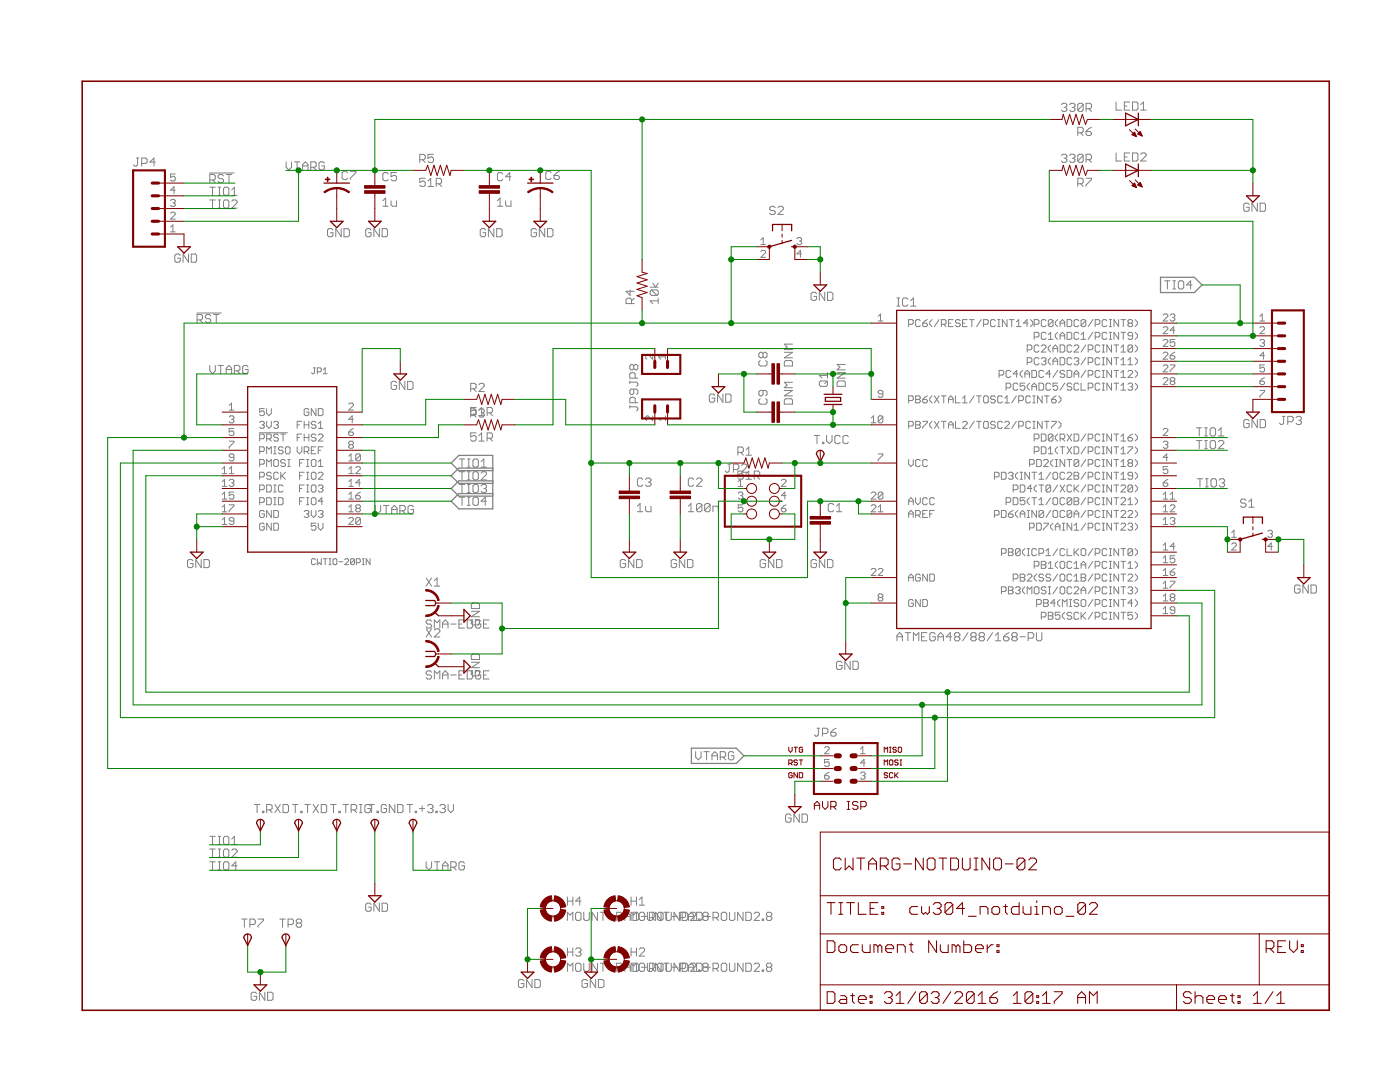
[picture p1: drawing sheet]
<svg xmlns="http://www.w3.org/2000/svg" width="279mm" height="216mm" viewBox="0 0 279 216" stroke-linecap="round" stroke-linejoin="round" font-family="sans-serif">
<g fill="none" stroke="#808080" stroke-width=".2">
<path d="M27.2 31.5h.5M27.5 31.5v1.4l-.3 .2h-.3l-.3-.2M28.3 32.6h.8l.3-.3v-.5l-.3-.3h-.8v1.6M31 32.3h-1.1l.8-.8v1.6M35 34.7h-1v.7l.7-.2 .3 .2v.5l-.3 .2h-.4l-.3-.2M35 38h-1l.7-.7v1.4M41.8 34.5h4.9M41.9 35.9h.8l.3-.3v-.5l-.3-.3h-.8v1.6M41.9 37.4h1.1M41.9 39.9h1.1M42.4 35.9l.6 .5M42.4 37.4v1.6"/>
<path d="M42.4 39.9v1.6M43.5 37.4h.5M43.5 39h.5M43.5 39.9h.5M43.8 37.4v1.6M43.8 39.9v1.6M44.6 35.1l-.3-.3h-.5l-.3 .3v.3l.3 .2h.5l.3 .3v.3l-.3 .2h-.5l-.3-.2M44.9 37.4h.5l.3 .2v1.1l-.3 .3h-.5l-.3-.3v-1.1zM44.9 39.9h.5l.3 .3v1.1l-.3 .2h-.5l-.3-.2v-1.1zM45.1 34.8h1.1M45.7 34.8v1.6M46.2 37.9l.6-.5v1.6"/>
<path d="M46.2 39h1.1M57.1 32.3v1.1l.6 .5 .5-.5v-1.1M58.8 32.3h1M59.3 32.3v1.6M60.4 33.1h1.1M60.4 33.9v-1.1l.5-.5 .6 .5v1.1M62 33.4h.8l.3-.3v-.5l-.3-.3h-.8v1.6M62.6 33.4l.5 .5M64.7 32.6l-.2-.3h-.6l-.2 .3v1.1l.2 .2h.6l.2-.2v-.6h-.5M69.4 34.5l-.3-.3h-.5l-.3 .3v1.1l.3 .2h.5l.3-.2M69.9 34.2h1.1v.3l-1.1 1.1v.2M77.5 34.7l-.3-.3h-.5l-.3 .3v1.1l.3 .3h.5l.3-.3"/>
<path d="M79.1 34.4h-1.1v.9l.6-.3h.3l.2 .3v.5l-.2 .3h-.6l-.3-.3M83.8 31.9h.8l.3-.3v-.5l-.3-.3h-.8v1.6M84.3 31.9l.6 .5M84.9 35.6h-1.1v.8l.5-.3h.3l.3 .3v.6l-.3 .2h-.5l-.3-.2M85.4 37.2h1.1M85.4 36.1l.6-.5v1.6M86.5 30.8h-1.1v.8l.6-.3h.2l.3 .3v.6l-.3 .2h-.5l-.3-.2M87.1 36.7h.8l.2-.3v-.5l-.2-.3h-.8v1.6M87.6 36.7l.5 .5M100.4 34.7l-.3-.3h-.6l-.2 .3v1.1l.2 .3h.6l.3-.3M102 35.3h-1.1l.8-.9v1.7M110 34.5l-.3-.3h-.5l-.3 .3v1.1l.3 .2h.5l.3-.2"/>
<path d="M110.6 35h.8l.2 .3v.3l-.2 .2h-.6l-.2-.2zM111.6 34.2l-.5 .3-.5 .5M211.8 20.9l.3-.3h.5l.3 .3v.2l-.3 .3M211.8 31l.3-.2h.5l.3 .2v.3l-.3 .3M212.4 21.4h.2M212.4 31.6h.2M212.6 21.4l.3 .3v.3l-.3 .2h-.5l-.3-.2M212.6 31.6l.3 .3v.2l-.3 .3h-.5l-.3-.3M213.5 20.9l.2-.3h.6l.2 .3v.2l-.2 .3M213.5 31l.2-.2h.6l.2 .2v.3l-.2 .3M214 21.4h.3M214 31.6h.3"/>
<path d="M214.3 21.4l.2 .3v.3l-.2 .2h-.6l-.2-.2M214.3 31.6l.2 .3v.2l-.2 .3h-.6l-.2-.3M215.1 36.7h.8l.3-.3v-.6l-.3-.2h-.8v1.6M215.1 26.5h.8l.3-.3v-.5l-.3-.3h-.8v1.6M215.6 26.5l.6 .5M215.6 36.7l.6 .5M216.2 20.9l-.3-.3h-.5l-.3 .3v1.1M216.2 20.9v1.1l-.3 .2h-.5l-.3-.2M216.2 31l-.3-.2h-.5l-.3 .2v1.1M216.2 31v1.1l-.3 .3h-.5l-.3-.3M216.2 20.9l-1.1 1.1M216.2 31l-1.1 1.1"/>
<path d="M216.7 35.6h1.1v.2l-1.1 1.1v.3M216.7 21.7h.9l.2-.3v-.5l-.2-.3h-.9v1.6M216.7 26.2h.9l.2 .3v.3l-.2 .2h-.6l-.3-.2zM216.7 31.9h.9l.2-.3v-.6l-.2-.2h-.9v1.6M217.3 21.7l.5 .5M217.3 31.9l.5 .5M217.8 25.4l-.5 .3-.6 .5M222.7 20.4v1.6h1.1M222.7 30.5v1.6h1.1M224.4 31.3h.5M224.4 21.2h.5M225.5 20.4h-1.1v1.6h1.1"/>
<path d="M225.5 30.5h-1.1v1.6h1.1M226 20.4h.8l.3 .2v1.1l-.3 .3h-.8zM226 30.5h.8l.3 .3v1.1l-.3 .2h-.8zM227.6 22h1.1M227.6 20.9l.6-.5v1.6M227.6 30.8l.3-.3h.6l.2 .3v.3l-1.1 1h1.1M34 45.3l.5-.4v1.4M34 46.3h1M34 42.6l.3-.3h.4l.3 .3v.2l-1 .9h1M34 40l.3-.2h.4l.3 .2v.3l-.3 .2M34.5 40.5h.2M34.7 40.5l.3 .2v.3l-.3 .2h-.4l-.3-.2"/>
<path d="M36 51l-.3-.3h-.5l-.3 .3v1l.3 .3h.5l.3-.3v-.5h-.6M37.6 50.7v1.6l-1.1-1.6v1.6M38.2 50.7h.8l.2 .3v1l-.2 .3h-.8zM43.5 41.5h.5M46.2 40.2l.3-.3h.6l.2 .3v.2l-1.1 1.1h1.1M66.4 45.9l-.2-.3h-.6l-.2 .3v1.1l.2 .2h.6l.2-.2v-.6h-.5M68.1 45.6v1.6l-1.1-1.6v1.6M68.6 45.6h.8l.3 .3v1.1l-.3 .2h-.8zM74.1 45.9l-.3-.3h-.5l-.3 .3v1.1l.3 .2h.5l.3-.2v-.6h-.6M75.7 45.6v1.6l-1.1-1.6v1.6M76.3 45.6h.8l.2 .3v1.1l-.2 .2h-.8zM76.4 41.1h1.1"/>
<path d="M76.4 40.1l.6-.6v1.6M78 40.1v.8l.3 .2h.8v-1M96.9 45.9l-.3-.3h-.5l-.3 .3v1.1l.3 .2h.5l.3-.2v-.6h-.5M98.6 45.6v1.6l-1.1-1.6v1.6M99.1 45.6h.8l.3 .3v1.1l-.3 .2h-.8zM99.3 40.1l.5-.6v1.6M99.3 41.1h1.1M100.9 40.1v.8l.3 .2h.8v-1M107.1 45.9l-.3-.3h-.5l-.3 .3v1.1l.3 .2h.5l.3-.2v-.6h-.6M108.7 45.6v1.6l-1.1-1.6v1.6M109.3 45.6h.8l.3 .3v1.1l-.3 .2h-.8zM125.8 57.8v1.1l-.9-.8h1.7"/>
<path d="M126.6 59.5l-.6 .5M129.8 57.3h1.6M130 57.8h1.1l.3 .3v.6l-.3 .2M130 57.8l-.2 .3v.6l.2 .2h1.1M130 57.8l1.1 1.1M130.3 56.5l.5 .8 .6-.8M131.4 59.5v1.1M151.8 50.2l.3-.2h.4l.3 .2v.2l-1 1h1M151.8 47.9l.5-.5v1.4M151.8 48.8h1M154.7 41.4l-.3-.2h-.5l-.3 .2v.3l.3 .3h.5l.3 .3v.2l-.3 .3h-.5l-.3-.3M155.3 41.4l.2-.2h.6l.2 .2v.3l-1 1.1h1"/>
<path d="M159 47.6l.3-.2h.4l.3 .2v.3l-.3 .2M159.5 48.1h.2M159.7 48.1l.3 .2v.3l-.3 .2h-.4l-.3-.2M160 50.7h-1l.7-.7v1.4M163 58.6l-.3-.3h-.6l-.2 .3v1.1l.2 .2h.6l.3-.2v-.6h-.6M164.6 58.3v1.6l-1.1-1.6v1.6M165.1 58.3h.8l.3 .3v1.1l-.3 .2h-.8zM179 59.5h.6M179.3 59.5v1.6M181.2 59.7l-.3-.2h-.5l-.3 .2v1.1l.3 .3h.5l.3-.3M232.4 56h1.1M233 56v1.7"/>
<path d="M234.1 56h.5M234.1 57.7h.5M234.3 56v1.7M235.4 56h.6l.2 .3v1.1l-.2 .3h-.6l-.2-.3v-1.1zM237.9 56.9h-1.1l.8-.9v1.7M249.3 40.8l-.3-.3h-.5l-.3 .3v1.1l.3 .3h.5l.3-.3v-.5h-.5M250.9 40.5v1.7l-1-1.7v1.7M251.5 40.5h.8l.3 .3v1.1l-.3 .3h-.8zM39.3 62.5h4.9M39.3 63.8h.9l.2-.2v-.6l-.2-.2h-.9v1.6M39.9 63.8l.5 .6M41.9 72.9v1.1l.5 .5 .6-.5v-1.1"/>
<path d="M42.1 63l-.3-.2h-.5l-.3 .2v.3l.3 .3h.5l.3 .2v.3l-.3 .3h-.5l-.3-.3M42.6 62.8h1.1M43.2 62.8v1.6M43.5 72.9h1.1M44 72.9v1.6M45.1 74.5v-1l.6-.6 .5 .6v1M45.1 73.7h1.1M46.8 74h.8l.3-.3v-.5l-.3-.3h-.8v1.6M47.3 74l.6 .5M49.5 73.2l-.3-.3h-.5l-.3 .3v1.1l.3 .2h.5l.3-.2v-.6h-.5M62.5 73.4h.4M62.8 73.4v1l-.3 .2-.3-.2"/>
<path d="M63.3 74.2h.6l.2-.2v-.4l-.2-.2h-.6v1.2M64.5 73.8l.4-.4v1.2M64.5 74.6h.8M79.1 76.4l-.2-.3h-.6l-.2 .3v1l.2 .3h.6l.2-.3v-.5h-.5M80.8 76.1v1.6l-1.1-1.6v1.6M81.3 76.1h.8l.3 .3v1l-.3 .3h-.8zM93.9 77.6h.8l.3-.3v-.5l-.3-.3h-.8v1.6M94.5 77.6l.5 .5M95.6 76.8l.2-.3h.6l.2 .3v.2l-1 1.1h1M125.7 76.3h1.3l.3 .2v.3l-.3 .3M125.7 76v.5M126 60.6v-.8l-.2-.3h-.6l-.3 .3v.8h1.7"/>
<path d="M126.5 73l-.3-.3h-.3l-.2 .3v.5l.2 .3h.3l.3-.3M126.5 73v.5M126.5 77.6v.8l-.3 .3h-.3l-.2-.3v-.5l.2-.3h1.1l.3 .3v.5l-.3 .3M126.5 73l.3-.3h.2l.3 .3v.5l-.3 .3h-.2l-.3-.3M126.8 75.5v-.9l-.3-.2h-.6l-.2 .2v.9h1.6M130.3 70.7v1l-1-1h-.2l-.2 .3v.4l.2 .3M131.4 60h-1.6l.5 .6M132.8 71.2h-1.4l.5 .5M132.8 70.7v1M142.6 78.9l-.2-.3h-.6l-.2 .3v1.1l.2 .3h.6l.2-.3v-.6h-.5M144.3 78.6v1.7l-1.1-1.7v1.7M144.8 78.6h.8l.3 .3v1.1l-.3 .3h-.8z"/>
<path d="M151.7 71.9l-.3 .3v.5l.3 .3h1.1l.3-.3v-.5l-.3-.3M151.7 79.6l-.3 .2v.6l.3 .2h1.1l.3-.2v-.6l-.3-.2M152.3 70.6l-.3-.3h-.3l-.3 .3v.5l.3 .3h.3l.3-.3M152.3 70.6l.2-.3h.3l.3 .3v.5l-.3 .3h-.3l-.2-.3M152.3 77.9v.8l-.3 .3h-.3l-.3-.3v-.5l.3-.3h1.1l.3 .3v.5l-.3 .3M152.3 70.6v.5M156.5 72.2l.3-.3h1.1l.3 .3v.8h-1.7zM156.5 79.8l.3-.2h1.1l.3 .2v.8h-1.7zM156.5 70.3h1.7l-1.7 1.1h1.7M156.5 77.9h1.7l-1.7 1.1h1.7M158.2 68.7h-1.7l.6 .5-.6 .5h1.7M158.2 76.3h-1.7l.6 .5-.6 .6h1.7"/>
<path d="M163.5 76.3l.3-.3h1.1l.2 .3v.5l-.2 .3h-1.1l-.3-.3zM165.1 74.4v1.1M165.1 76l-.5 .5M165.1 74.9h-1.6l.6 .6M167.1 76.3l.2-.3h1.1l.3 .3v.8h-1.6zM167.1 74.4h1.6l-1.6 1.1h1.6M168.7 72.7h-1.6l.5 .6-.5 .5h1.6M175.3 63.1l.4-.4v1.4M175.3 64.1h.9M176.2 78.6h-.7l-.2-.2v-.3l.2-.2h.5l.2 .2v1l-.2 .2h-.5l-.2-.2M179 61.1h.6M181.3 79.9h.7l.3-.2v-.5l-.3-.2h-.7v1.4"/>
<path d="M181.3 64.7h.7l.3-.2v-.5l-.3-.2h-.7v1.4M181.7 60l.6-.5v1.6M181.7 61.1h1.1M182.7 79h.7l.3 .2v.3l-.3 .2 .3 .2v.3l-.3 .2h-.7zM182.7 79.7h.7M183.7 64l-.3-.2h-.4l-.3 .2v.9l.3 .3h.4l.3-.3M184.1 64.5h.7l.3 .2v.2l-.3 .3h-.4l-.3-.3zM184.1 79.7h.7l.3 .2v.3l-.3 .2h-.4l-.3-.2zM185.1 79l-1 .7M185.1 63.8l-1 .7M186 63.8l-.5 .4v.5l.5 .5M186 79l-.5 .5v.4l.5 .5"/>
<path d="M186.5 79l.9 1.4M187.4 79l-.9 1.4M187.4 63.8l-.9 1.4M187.9 79h.9M187.9 64.7h.7l.2-.2v-.5l-.2-.2h-.7v1.4M188.3 79v1.4M188.3 64.7l.5 .5M189.3 79.7h.9M189.3 64.5h.5M190.2 63.8h-.9v1.4h.9M190.7 79v1.4h.9M191.6 64l-.2-.2h-.5l-.2 .2v.2l.2 .3h.5l.2 .2v.2l-.2 .3h-.5l-.2-.3"/>
<path d="M192.1 79.5l.5-.5v1.4M192.1 64.5h.5M193 63.8h-.9v1.4h.9M193.5 63.8h.9M194 63.8v1.4M194.4 79l-.9 1.4M194.9 79h.9M195.4 79v1.4M195.8 63.8l-.9 1.4M196.3 79.2l.2-.2h.5l.2 .2v1l-.2 .2h-.5l-.2-.2zM196.3 64.7h.7l.2-.2v-.5l-.2-.2h-.7v1.4M198.6 79.2l-.2-.2h-.5l-.2 .2v.3l.2 .2h.5l.2 .2v.3l-.2 .2h-.5l-.2-.2"/>
<path d="M198.6 64l-.2-.2h-.5l-.2 .2v.9l.2 .3h.5l.2-.3M199.1 63.8h.5M199.1 65.2h.5M199.3 63.8v1.4M199.4 74.8h.7l.2-.2v-.5l-.2-.2h-.7v1.4M200 79.2l-.2-.2h-.5l-.2 .2v1l.2 .2h.5l.2-.2M200.5 79.5l.5-.5v1.4M200.8 77.4h.7l.2-.2v-.5l-.2-.2h-.7v1.4M201 63.8v1.4l-1-1.4v1.4M201.4 63.8h1M201.7 74.1l-.2-.2h-.5l-.2 .2v1l.2 .2h.5l.2-.2M201.9 63.8v1.4"/>
<path d="M202.8 64.2l.5-.4v1.4M202.8 79l-.9 1.4M202.8 65.2h1M203.1 76.7l-.2-.2h-.5l-.2 .2v.9l.2 .3h.5l.2-.3M203.1 74.6h-.9l.7-.7v1.4M203.3 79.9h.7l.2-.2v-.5l-.2-.2h-.7v1.4M204.1 73.9l-.5 .5v.4l.5 .5M204.5 76.5h-.9v.7l.7-.3 .2 .3v.4l-.2 .3h-.5l-.2-.3M204.5 75.3v-.9l.5-.5 .5 .5v.9M204.5 74.6h1M205 72.3h.7l.2-.2v-.5l-.2-.2h-.7v1.4M205 69.8h.7l.2-.2v-.5l-.2-.3h-.7v1.5"/>
<path d="M205.2 64.5h-.9l.7-.7v1.4M205.5 76.5l-.5 .4v.5l.5 .5M205.7 79.2l-.3-.2h-.4l-.3 .2v1l.3 .2h.4l.3-.2M205.7 63.8l.4 .4v.5l-.4 .5M205.9 73.9h.7l.3 .2v1l-.3 .2h-.7zM205.9 77.9v-1l.5-.4 .5 .4v1M205.9 77.2h1M206.1 79h.5M206.4 79v1.4M206.4 64.7h.7l.2-.2v-.5l-.2-.2h-.7v1.4M206.4 67.2h.7l.2-.2v-.5l-.2-.2h-.7v1.4M207.3 71.6l-.2-.2h-.4l-.3 .2v.9l.3 .3h.4l.2-.3"/>
<path d="M207.3 76.5h.7l.3 .2v.9l-.3 .3h-.7zM207.3 69.1l-.2-.3h-.4l-.3 .3v.9l.3 .3h.4l.2-.3M207.8 71.6l.2-.2h.5l.2 .2v.2l-.2 .3M207.8 69.1l.2-.3h.5l.2 .3v.2l-.9 1h.9M208 79v1.4l-.9-1.4v1.4M208.3 74.1l-.3-.2h-.4l-.3 .2v1l.3 .2h.4l.3-.2M208.3 72.1h.2M208.4 79h1M208.5 72.1l.2 .2v.2l-.2 .3h-.5l-.2-.3M208.7 64l-.2-.2h-.5l-.2 .2v.9l.2 .3h.5l.2-.3M208.7 66.5l-.2-.2h-.5l-.2 .2v1l.2 .2h.5l.2-.2M208.9 79v1.4"/>
<path d="M209.2 66.8l.5-.5v1.4M209.2 67.7h.9M209.7 76.7l-.3-.2h-.4l-.3 .2v.9l.3 .3h.4l.3-.3M209.7 68.8l-.5 .5v.5l.5 .5M209.7 71.4l-.5 .4v.5l.5 .5M209.7 74.6h-1l.7-.7v1.4M209.9 79.7h.7l.2 .2v.3l-.2 .2h-.5l-.2-.2zM210.1 64l-.2-.2h-.5l-.2 .2v.9M210.1 64v.9l-.2 .3h-.5l-.2-.3M210.1 70.3v-1l.5-.5 .5 .5v1M210.1 72.8v-1l.5-.4 .5 .4v1M210.1 72.1h1"/>
<path d="M210.1 69.6h1M210.1 64l-.9 .9M210.8 79l-.9 .7M211.1 76.5h-1v.7l.7-.3 .3 .3v.4l-.3 .3h-.4l-.3-.3M211.1 63.8l-.5 .4v.5l.5 .5M211.1 66.3l-.5 .5v.4l.5 .5M211.1 73.9l-1 1.4M211.3 79l.4 .5v.4l-.4 .5M211.6 71.4h.7l.2 .2v.9l-.2 .3h-.7zM211.6 65.2v-1l.4-.4 .5 .4v1M211.6 67.7v-.9l.4-.5 .5 .5v.9M211.6 68.8h.7l.2 .3v.9l-.2 .3h-.7z"/>
<path d="M211.6 67h.9M211.6 64.5h.9M212.5 74.1l-.2-.2h-.5l-.2 .2v.3l.2 .2h.5l.2 .2v.3l-.2 .2h-.5l-.2-.2M212.5 76.5l-.9 1.4M213 63.8h.7l.2 .2v.9l-.2 .3h-.7zM213 66.3h.7l.2 .2v1l-.2 .2h-.7zM213 73.9h.7l.2 .2v1l-.2 .2h-.7zM213.9 71.6l-.2-.2h-.5l-.2 .2v.9l.2 .3h.5l.2-.3M213.9 69.1l-.2-.3h-.5l-.2 .3v.9l.2 .3h.5l.2-.3M213.9 76.7l-.2-.2h-.5l-.2 .2v.2l.2 .3h.5l.2 .2v.2l-.2 .3h-.5l-.2-.3M214.4 71.6l.2-.2h.5l.2 .2v.2l-.2 .3M214.4 75.3v-.9l.4-.5 .5 .5v.9"/>
<path d="M214.4 69.1l.2-.3h.5l.2 .3v.2l-.9 1h.9M214.4 74.6h.9M214.8 72.1h.3M215.1 72.1l.2 .2v.2l-.2 .3h-.5l-.2-.3M215.3 64l-.2-.2h-.5l-.2 .2v.9l.2 .3h.5l.2-.3M215.3 66.5l-.2-.2h-.5l-.2 .2v1l.2 .2h.5l.2-.2M215.3 76.7l-.2-.2h-.5l-.2 .2v.9l.2 .3h.5l.2-.3M215.8 76.5v1.4h.9M215.8 67.7h.9M215.8 66.8l.4-.5v1.4M216.7 64l-.2-.2h-.5l-.2 .2v.9M216.7 64v.9l-.2 .3h-.5l-.2-.3"/>
<path d="M216.7 64l-.9 .9M216.7 73.9l-.9 1.4M216.7 71.4l-.9 1.4M216.7 68.8l-.9 1.5M217.2 72.3h.7l.2-.2v-.5l-.2-.2h-.7v1.4M217.2 77.4h.7l.2-.2v-.5l-.2-.2h-.7v1.4M217.2 69.8h.7l.2-.2v-.5l-.2-.3h-.7v1.5M217.2 74.8h.7l.2-.2v-.5l-.2-.2h-.7v1.4M218.1 66.3l-.9 1.4M218.1 63.8l-.9 1.4M218.6 64.7h.7l.2-.2v-.5l-.2-.2h-.7v1.4M218.6 67.2h.7l.2-.2v-.5l-.2-.2h-.7v1.4"/>
<path d="M219.5 71.6l-.2-.2h-.5l-.2 .2v.9l.2 .3h.5l.2-.3M219.5 69.1l-.2-.3h-.5l-.2 .3v.9l.2 .3h.5l.2-.3M219.5 74.1l-.2-.2h-.5l-.2 .2v1l.2 .2h.5l.2-.2M219.5 76.7l-.2-.2h-.5l-.2 .2v.9l.2 .3h.5l.2-.3M220 71.4h.4M220 76.5h.4M220 77.9h.4M220 73.9h.4M220 75.3h.4M220 72.8h.4M220 70.3h.4M220 68.8h.4"/>
<path d="M220.2 68.8v1.5M220.2 71.4v1.4M220.2 73.9v1.4M220.2 76.5v1.4M220.9 64l-.2-.2h-.5l-.2 .2v.9l.2 .3h.5l.2-.3M220.9 66.5l-.2-.2h-.5l-.2 .2v1l.2 .2h.5l.2-.2M221.4 66.3h.4M221.4 67.7h.4M221.4 63.8h.4M221.4 65.2h.4M221.6 63.8v1.4M221.6 66.3v1.4"/>
<path d="M221.8 68.8v1.5l-.9-1.5v1.5M221.8 71.4v1.4l-.9-1.4v1.4M221.8 73.9v1.4l-.9-1.4v1.4M221.8 76.5v1.4l-.9-1.4v1.4M222.3 71.4h.9M222.3 76.5h.9M222.3 73.9h.9M222.3 68.8h.9M222.8 68.8v1.5M222.8 71.4v1.4M222.8 73.9v1.4M222.8 76.5v1.4"/>
<path d="M223.2 63.8v1.4l-.9-1.4v1.4M223.2 66.3v1.4l-.9-1.4v1.4M223.7 69.3l.5-.5v1.5M223.7 71.8l.5-.4v1.4M223.7 74.4l.5-.5v1.4M223.7 76.9l.5-.4v1.4M223.7 77.9h.9M223.7 75.3h.9M223.7 72.8h.9M223.7 70.3h.9M223.7 66.3h.9M223.7 63.8h.9"/>
<path d="M224.2 63.8v1.4M224.2 66.3v1.4M225.1 74.1l.2-.2h.5l.2 .2v.3l-.9 .9h.9M225.1 76.7l.2-.2h.5l.2 .2v.2l-.2 .3M225.1 71.8l.5-.4v1.4M225.1 72.8h.9M225.3 64.5l-.2-.3v-.2l.2-.2h.5l.2 .2v.2l-.2 .3M225.3 64.5l-.2 .2v.2l.2 .3h.5l.2-.3v-.2l-.2-.2M225.3 64.5h.5M225.6 77.2h.2M225.8 77.2l.2 .2v.2l-.2 .3h-.5l-.2-.3M226 67h-.7l-.2-.2v-.3l.2-.2h.5l.2 .2v1l-.2 .2h-.5l-.2-.2"/>
<path d="M226 69.1l-.2-.3h-.5l-.2 .3v.9M226 69.1v.9l-.2 .3h-.5l-.2-.3M226 69.1l-.9 .9M226.5 63.8l.5 .4v.5l-.5 .5M226.5 66.3l.5 .5v.4l-.5 .5M226.5 68.8l.5 .5v.5l-.5 .5M226.5 71.4l.5 .4v.5l-.5 .5M226.5 73.9l.5 .5v.4l-.5 .5M226.5 76.5l.5 .4v.5l-.5 .5M232.1 70.5l.3-.2h.4l.3 .2v.2l-1 1h1M232.1 73l.3-.2h.4l.3 .2v.3l-1 .9h1M232.1 62.9l.3-.2h.4l.3 .2v.2l-1 1h1"/>
<path d="M232.1 65.4l.3-.2h.4l.3 .2v.3l-1 .9h1M232.1 68l.3-.3h.4l.3 .3v.2l-1 .9h1M232.1 75.6l.3-.2h.4l.3 .2v.2l-1 1h1M233.5 62.9l.3-.2h.4l.3 .2v.2l-.3 .3M233.5 71h.7l.3 .2v.2l-.3 .3h-.4l-.3-.3zM233.5 72.8h1v.2l-1 1v.2M233.8 76.1l-.3-.3v-.2l.3-.2h.4l.3 .2v.2l-.3 .3M233.8 76.1l-.3 .2v.2l.3 .3h.4l.3-.3v-.2l-.3-.2M233.8 76.1h.4M234 63.4h.2M234.2 63.4l.3 .2v.2l-.3 .3h-.4l-.3-.3M234.5 67.7h-1v.7l.7-.2 .3 .2v.5l-.3 .2h-.4l-.3-.2"/>
<path d="M234.5 65.9h-1l.7-.7v1.4M234.5 70.3l-1 .7M251.4 76.1h.7l.3 .2v.2l-.3 .3h-.4l-.3-.3zM251.4 77.9h1v.2l-1 1v.2M251.4 68l.3-.3h.4l.3 .3v.2l-.3 .2M251.4 65.4l.3-.2h.4l.3 .2v.3l-1 .9h1M251.4 64.1h1M251.4 63.1l.5-.4v1.4M251.9 68.4h.2M252.1 68.4l.3 .3v.2l-.3 .2h-.4l-.3-.2M252.4 72.8h-1v.7l.7-.2 .3 .2v.5l-.3 .2h-.4l-.3-.2M252.4 71h-1l.7-.7v1.4"/>
<path d="M252.4 75.4l-1 .7M44.3 99.6h1M44.3 97h1M44.3 94.5h1M44.3 93.6l.5-.5v1.4M44.3 96.1l.5-.4v1.3M44.3 98.7l.5-.5v1.4M45.7 95.9l.3-.2h.4l.3 .2v.2l-.3 .3M45.7 88h1v.3l-1 .9v.3M45.7 83.2l.3-.2h.4l.3 .2v.2l-.3 .3M45.7 94.5h1M45.7 80.9l.5-.5v1.4"/>
<path d="M45.7 93.6l.5-.5v1.4M45.7 81.8h1M46.2 96.4h.2M46.2 83.7h.2M46.4 96.4l.3 .2v.2l-.3 .2h-.4l-.3-.2M46.4 83.7l.3 .2v.2l-.3 .3h-.4l-.3-.3M46.7 85.5h-1v.7l.5-.2h.2l.3 .2v.5l-.3 .2h-.4l-.3-.2M46.7 98.2h-1v.7l.5-.2h.2l.3 .2v.5l-.3 .2h-.4l-.3-.2M46.7 91.3h-.7l-.3-.3v-.2l.3-.2h.4l.3 .2v.9l-.3 .3h-.4l-.3-.3M51.8 86.4h5.6M51.8 92.6h.7l.2-.2v-.5l-.2-.2h-.7v1.4M51.8 84.3l.2-.2h.5l.2 .2v.2l-.2 .3"/>
<path d="M51.8 97.7h.7l.2-.2v-.5l-.2-.2h-.7v1.4M51.8 95.2h.7l.2-.3v-.4l-.2-.3h-.7v1.4M51.8 90.1h.7l.2-.2v-.5l-.2-.2h-.7v1.4M51.8 87.5h.7l.2-.2v-.5l-.2-.2h-.7v1.4M52.3 84.8h.2M52.5 84.8l.2 .2v.2l-.2 .3h-.5l-.2-.3M52.7 81.5h-.9v.7l.7-.2 .2 .2v.5l-.2 .2h-.5l-.2-.2M53.2 93.1v-1.4l.5 .5 .4-.5v1.4M53.2 99.3h.7l.2 .2v1l-.2 .2h-.7zM53.2 96.8h.7l.2 .2v.9l-.2 .3h-.7zM53.2 87.5h.7l.2-.2v-.5l-.2-.2h-.7v1.4M53.2 81.5v1l.5 .4 .4-.4v-1"/>
<path d="M53.2 84.1v.9l.5 .5 .4-.5v-.9M53.2 90.6v-1.4l.5 .4 .4-.4v1.4M53.7 87.5l.4 .5M54.1 94.5l-.2-.3h-.5l-.2 .3v.2l.2 .2h.5l.2 .3v.2l-.2 .2h-.5l-.2-.2M54.6 84.3l.3-.2h.4l.3 .2v.2l-.3 .3M54.6 90.6h.5M54.6 99.3h.5M54.6 98.2h.5M54.6 96.8h.5M54.6 89.2h.5M54.9 91.7h.4l.3 .2v1l-.3 .2h-.4l-.3-.2v-1zM54.9 89.2v1.4"/>
<path d="M54.9 96.8v1.4M54.9 99.3v1.4M55.1 84.8h.2M55.3 84.8l.3 .2v.2l-.3 .3h-.4l-.3-.3M55.6 94.5l-.3-.3h-.4l-.3 .3v.9l.3 .2h.4l.3-.2M55.6 86.8l-.3-.2h-.4l-.3 .2v.3l.3 .2h.4l.3 .2v.3l-.3 .2h-.4l-.3-.2M55.6 99.3h.7l.2 .2v1l-.2 .2h-.7zM56 86.6h1M56 94.2v1.4M56.3 94.9l.7 .7M56.5 97l-.2-.2h-.5l-.2 .2v.9l.2 .3h.5l.2-.3M56.5 89.4l-.2-.2h-.5l-.2 .2v.2l.2 .3h.5l.2 .2v.2l-.2 .3h-.5l-.2-.3"/>
<path d="M56.5 86.6v1.4M57 91.9l-.3-.2h-.4l-.3 .2v.3l.3 .2h.4l.3 .2v.3l-.3 .2h-.4l-.3-.2M57 89.4l.2-.2h.5l.2 .2v.9l-.2 .3h-.5l-.2-.3zM57 94.2l-1 1M57.4 91.7h.5M57.4 93.1h.5M57.7 91.7v1.4M59.3 84.8h.5M59.3 87.3h.5M59.3 89.2v.9l.5 .5 .4-.5v-.9M59.8 97.5h.4M59.8 94.9h.4"/>
<path d="M59.8 92.4h.4M60.2 84.1h-.9v1.4M60.2 86.6h-.9v1.4M60.7 84.8h.9M60.7 91.7h-.9v1.4M60.7 99.3h-.9v1.4M60.7 96.8h-.9v1.4M60.7 94.2h-.9v1.4M60.7 90.1h.7l.2-.2v-.5l-.2-.2h-.7v1.4M60.7 87.3h.9M60.7 84.1v1.4M60.7 86.6v1.4"/>
<path d="M61.2 95.6h.4M61.2 91.7h.4M61.2 93.1h.4M61.2 99.3h.4M61.2 98.2h.4M61.2 96.8h.4M61.2 94.2h.4M61.2 90.1l.4 .5M61.4 91.7v1.4M61.4 94.2v1.4M61.4 96.8v1.4M61.4 99.3v1.4"/>
<path d="M61.6 81.8l-.2-.3h-.5l-.2 .3v.9l.2 .2h.5l.2-.2v-.5h-.4M61.6 84.1v1.4M61.6 86.6v1.4M62.1 94.5l.3-.3h.4l.3 .3v.9l-.3 .2h-.4l-.3-.2zM62.1 91.9l.3-.2h.4l.3 .2v1l-.3 .2h-.4l-.3-.2zM62.1 99.5l.3-.2h.4l.3 .2v1l-.3 .2h-.4l-.3-.2zM62.1 97l.3-.2h.4l.3 .2v.9l-.3 .3h-.4l-.3-.3zM62.1 89.9h.5M63.1 86.8l-.3-.2h-.4l-.3 .2v.3l.3 .2h.4l.3 .2v.3l-.3 .2h-.4l-.3-.2M63.1 84.3l-.3-.2h-.4l-.3 .2v.2l.3 .3h.4l.3 .2v.2l-.3 .3h-.4l-.3-.3M63.1 89.2h-1v1.4h1M63.1 81.5v1.4l-1-1.4v1.4"/>
<path d="M63.5 94.5l.3-.3h.4l.3 .3v.2l-1 .9h1M63.5 81.5h.7l.3 .3v.9l-.3 .2h-.7zM63.5 86.8l.3-.2h.4l.3 .2v.3l-1 .9h1M63.5 97l.3-.2h.4l.3 .2v.2l-.3 .3M63.5 85.5h1M63.5 93.1h1M63.5 84.5l.5-.4v1.4M63.5 92.2l.5-.5v1.4M63.5 89.9h.5M64 97.5h.2M64.2 97.5l.3 .2v.2l-.3 .3h-.4l-.3-.3M64.5 89.2h-1v1.4"/>
<path d="M69.6 86.2h.7l.2 .2v.3l-.2 .2h-.5l-.2-.2zM69.6 99.6h.9M69.6 97h.9M69.6 94.5h.9M69.6 80.7l.2-.3h.5l.2 .3v.2l-.9 .9h.9M69.6 92h.9M69.6 91l.5-.4v1.4M69.6 93.6l.5-.5v1.4M69.6 96.1l.5-.4v1.3M69.6 98.7l.5-.5v1.4M69.8 88.7l-.2-.2v-.2l.2-.3h.5l.2 .3v.2l-.2 .2M69.8 88.7h.5"/>
<path d="M69.8 88.7l-.2 .3v.2l.2 .3h.5l.2-.3v-.2l-.2-.3M70.5 83.7h-.9l.7-.7v1.4M70.5 85.5l-.9 .7M71 93.3l.2-.2h.5l.2 .2v.3l-.9 .9h.9M71 98.9h.7l.2 .2v.3l-.2 .2h-.5l-.2-.2zM71.9 90.8l-.2-.2h-.5l-.2 .2v.9M71.9 96.4h-.9l.7-.7v1.3M71.9 90.8v.9l-.2 .3h-.5l-.2-.3M71.9 90.8l-.9 .9M71.9 98.2l-.9 .7M91.7 91.6h1M91.7 94.1h1"/>
<path d="M91.7 96.7h1M91.7 99.2h1M92.2 91.6v1.6M92.2 94.1v1.7M92.2 96.7v1.6M92.2 99.2v1.6M93.3 91.6h.5M93.3 93.2h.5M93.3 94.1h.5M93.3 95.8h.5M93.3 96.7h.5M93.3 98.3h.5"/>
<path d="M93.3 99.2h.5M93.6 91.6v1.6M93.6 94.1v1.7M93.6 96.7v1.6M93.6 99.2v1.6M93.9 82.1l.6-.2h.2l.3 .2M93.9 81.6h.8l.3 .3v.8l-.3 .2h-.5l-.3-.2h.8l.3-.3M94.5 82.7l.5 .5M94.7 91.6h.5l.3 .3v1l-.3 .3h-.5l-.3-.3v-1zM94.7 94.1h.5l.3 .3v1.1l-.3 .3h-.5l-.3-.3v-1.1zM94.7 96.7h.5l.3 .2v1.1l-.3 .3h-.5l-.3-.3v-1.1zM94.7 99.2h.5l.3 .3v1.1l-.3 .2h-.5l-.3-.2v-1.1z"/>
<path d="M95 81.3h-1.1v1.9M95 86.4h-1.1v.8l.6-.3h.2l.3 .3v.5l-.3 .3h-.5l-.3-.3M95.6 82.9h1l-.2 .3h-.6zM95.6 81.9l.5-.6v1.6M95.6 86.9l.5-.5v1.6M95.6 88h1M95.8 81.6h.6l.2 .3v.2l-.2 .3M96 96.9l.3-.2h.5l.3 .2v.3l-.3 .3M96 93.2h1.1M96 92.1l.6-.5v1.6M96 94.4l.3-.3h.5l.3 .3v.3l-1.1 1.1h1.1M96.1 82.4h.3"/>
<path d="M96.4 82.4l.2 .3v.2M96.6 97.5h.2M96.8 97.5l.3 .2v.3l-.3 .3h-.5l-.3-.3M97.2 82.4h.8l.3-.3v-.5l-.3-.3h-.8v1.6M97.2 87.5h.8l.3-.3v-.5l-.3-.3h-.8v1.6M97.7 82.4l.6 .5M97.7 87.5l.6 .5M125.7 81.2h1.3l.3 .2v.3l-.3 .3M125.7 80.9v.5M126.8 80.4v-.9l-.3-.2h-.6l-.2 .2v.9h1.6M128.3 95.7l-.3-.3h-.5l-.3 .3v1.1l.3 .2h.5l.3-.2M128.8 95.7l.3-.3h.5l.3 .3v.2l-.3 .3"/>
<path d="M129.4 96.2h.2M129.6 96.2l.3 .3v.3l-.3 .2h-.5l-.3-.2M130.3 83v.9l-1-.9h-.2l-.2 .2v.5l.2 .2M132.8 83.5h-1.4l.5 .4M132.8 83v.9M138.5 95.7l-.3-.3h-.6l-.2 .3v1.1l.2 .2h.6l.3-.2M139 95.7l.3-.3h.5l.3 .3v.2l-1.1 1.1h1.1M145.3 92.6h.5M145.5 92.6v1.4l-.2 .2h-.3l-.3-.2M146.4 93.7h.8l.2-.3v-.5l-.2-.3h-.8v1.6M147.3 90.3h.8l.3-.3v-.5l-.3-.3h-.8v1.6M147.3 96.1l.5-.4v1.3"/>
<path d="M147.3 98.4l.3-.2h.4l.3 .2v.3l-.3 .2M147.3 97h1M147.8 98.9h.2M147.8 90.3l.6 .5M148 92.9l.3-.3h.5l.3 .3v.2l-1.1 1.1h1.1M148 98.9l.3 .2v.3l-.3 .2h-.4l-.3-.2M148.4 94h-1.1v.8l.5-.3h.3l.3 .3v.6l-.3 .2h-.6l-.2-.2M148.9 95.6h1.1M148.9 94.5l.5-.5v1.6M148.9 89.7l.5-.5v1.6M148.9 90.8h1.1M150.5 95.1h.9l.2-.3v-.5l-.2-.3h-.9v1.6"/>
<path d="M151.1 95.1l.5 .5M155.9 95.9l.3-.2h.4l.3 .2v.2l-1 .9h1M156.9 98.9h-1l.7-.7v1.4M162.5 86.9h1.1M163 86.9v1.6M164.1 88.2h.3v.3h-.3zM165 86.9v1.1l.5 .5 .6-.5v-1.1M167.7 87.2l-.3-.3h-.5l-.3 .3v1l.3 .3h.5l.3-.3M169.3 87.2l-.3-.3h-.5l-.3 .3v1l.3 .3h.5l.3-.3M173.9 83.4l.4-.4v1.4M173.9 84.4h.9M173.9 98.4l.2-.2h.5l.2 .2v.3l-.9 .9h.9"/>
<path d="M175.3 90.6h.9v.2l-.9 .9v.3M176.2 83.2l-.2-.2h-.5l-.2 .2v.9M176.2 83.2v.9l-.2 .3h-.5l-.2-.3M176.2 98.4l-.2-.2h-.5l-.2 .2v1M176.2 98.4v1l-.2 .2h-.5l-.2-.2M176.2 83.2l-.9 .9M176.2 98.4l-.9 1M181.3 85h.7l.3-.2v-.5l-.3-.2h-.7v1.4M181.3 91.7v.9l.5 .5 .5-.5v-.9M182.7 84.1h.7l.3 .2v.2l-.3 .3 .3 .2v.2l-.3 .3h-.7zM182.7 99.3v.9l.5 .5 .5-.5v-.9M182.7 84.8h.7"/>
<path d="M183.7 91.9l-.3-.2h-.4l-.3 .2v1l.3 .2h.4l.3-.2M184.1 84.1h1v.2l-1 .9v.3M185.1 91.9l-.3-.2h-.4l-.3 .2v1l.3 .2h.4l.3-.2M185.1 99.5l-.3-.2h-.4l-.3 .2v1l.3 .2h.4l.3-.2M186 84.1l-.5 .4v.5l.5 .5M186.5 99.5l-.3-.2h-.4l-.3 .2v1l.3 .2h.4l.3-.2M186.5 84.1l.9 1.4M187.4 84.1l-.9 1.4M187.9 84.1h.9M188.3 84.1v1.4M189.3 84.8h.9M189.3 80.4v-.9l.5-.5 .4 .5v.9"/>
<path d="M189.3 85.5v-1l.5-.4 .4 .4v1M190.7 84.1v1.4h.9M192.1 84.3l.2-.2h.5l.2 .2v.2l-.9 1h.9M192.1 80.4h.9M194.4 84.1l-.9 1.4M194.9 84.1h.9M195.4 84.1v1.4M196.3 84.3l.2-.2h.5l.2 .2v.9l-.2 .3h-.5l-.2-.3zM198.5 95.2h.7l.2-.3v-.4l-.2-.3h-.7v1.4M198.6 84.3l-.2-.2h-.5l-.2 .2v.2l.2 .3h.5l.2 .2v.2l-.2 .3h-.5l-.2-.3M199.9 94.2h.7l.2 .3v.9l-.2 .2h-.7zM200 84.3l-.2-.2h-.5l-.2 .2v.9l.2 .3h.5l.2-.3"/>
<path d="M200.5 84.3l.2-.2h.5l.2 .2v.2l-.9 1h.9M200.5 80.4h.9M201.3 94.5l.2-.3h.5l.2 .3v.2l-.2 .2M201.7 94.9h.3M202 94.9l.2 .3v.2l-.2 .2h-.5l-.2-.2M202.2 99.3h.7l.2 .2v1l-.2 .2h-.7zM202.2 97.7h.7l.2-.2v-.5l-.2-.2h-.7v1.4M202.8 84.1l-.9 1.4M203.1 94.2l-.4 .5v.5l.4 .4M203.3 85h.7l.2-.2v-.5l-.2-.2h-.7v1.4M203.6 95.6h.5M203.6 96.8h.7l.2 .2v.9l-.2 .3h-.7z"/>
<path d="M203.6 94.2h.5M203.8 94.2v1.4M204.5 99.3h-.9v.7l.7-.2 .2 .2v.5l-.2 .2h-.5l-.2-.2M205.5 92.6h.7l.2-.2v-.5l-.2-.2h-.7v1.4M205.5 99.3l-.5 .5v.4l.5 .5M205.5 94.2v1.4l-1-1.4v1.4M205.7 84.3l-.3-.2h-.4l-.3 .2v.9l.3 .3h.4l.3-.3M205.9 99.3h1M205.9 97.5h-.9l.7-.7v1.4M205.9 94.2h1M206.1 84.1h.5M206.1 85.5h.5"/>
<path d="M206.1 80.4h.5M206.4 84.1v1.4M206.4 90.1h.7l.2-.2v-.5l-.2-.2h-.7v1.4M206.4 87.5h.7l.2-.2v-.5l-.2-.2h-.7v1.4M206.4 94.2v1.4M206.4 99.3v1.4M206.9 91.7h.7l.2 .2v1l-.2 .2h-.7zM206.9 96.8l-.5 .4v.5l.5 .5M207.3 95.6h1M207.3 94.7l.5-.5v1.4M207.3 99.8l.5-.5v1.4M207.3 96.8h1"/>
<path d="M207.8 86.6h.7l.2 .2v1l-.2 .2h-.7zM207.8 89.2h.7l.2 .2v.9l-.2 .3h-.7zM207.8 96.8v1.4M208 84.1v1.4l-.9-1.4v1.4M208.3 91.9l.2-.2h.5l.2 .2v.3l-.9 .9h.9M208.4 84.1h1M208.9 84.1v1.4M209.2 90.6h.9M209.2 89.6l.5-.4v1.4M209.7 97l-.3-.2h-.4l-.3 .2v.9M209.7 97v.9l-.3 .3h-.4l-.3-.3M209.7 99.3l-1 1.4"/>
<path d="M209.7 97l-1 .9M209.7 94.2l-1 1.4M209.9 84.1h.9v.2l-.9 .9v.3M210.1 94.5l.3-.3h.4l.3 .3v.9l-.3 .2h-.4l-.3-.2zM210.1 86.8v1l-.2 .2h-.5l-.2-.2M210.1 86.8l-.2-.2h-.5l-.2 .2v1M210.1 91.7l-.4 .5v.4l.4 .5M210.1 86.8l-.9 1M210.4 99.3h.4l.3 .2v1l-.3 .2h-.4l-.3-.2v-1zM210.6 91.7h.5M210.6 93.1h.5M210.8 91.7v1.4"/>
<path d="M211.1 86.6l-.5 .5v.4l.5 .5M211.1 89.2l-.5 .4v.5l.5 .5M211.1 96.8l-1 1.4M211.3 84.1l.4 .4v.5l-.4 .5M211.6 87.5h.7l.2-.2v-.5l-.2-.2h-.7v1.4M211.6 96.8l.9 1.4M211.6 89.2h.9M212 89.2v1.4M212 87.5l.5 .5M212.5 94.5l-.2-.3h-.5l-.2 .3v.9l.2 .2h.5l.2-.2M212.5 91.7v1.4l-.9-1.4v1.4M212.5 99.5l-.2-.2h-.5l-.2 .2v1l.2 .2h.5l.2-.2"/>
<path d="M212.5 96.8l-.9 1.4M213 94.5l.2-.3h.5l.2 .3v.2l-.9 .9h.9M213 91.7h.9M213 89.2l.9 1.4M213 86.6l.9 1.4M213.4 91.7v1.4M213.9 97l-.2-.2h-.5l-.2 .2v.9l.2 .3h.5l.2-.3M213.9 99.5l-.2-.2h-.5l-.2 .2v1M213.9 99.5v1l-.2 .2h-.5l-.2-.2M213.9 99.5l-.9 1M213.9 89.2l-.9 1.4M213.9 86.6l-.9 1.4"/>
<path d="M214.4 94.2h.7l.2 .3v.2l-.2 .2 .2 .3v.2l-.2 .2h-.7zM214.4 86.6h.7l.2 .2v1l-.2 .2h-.7zM214.4 89.2h.7l.2 .2v.9l-.2 .3h-.7zM214.4 96.8v1.4M214.4 99.3h.7l.2 .2v.3l-.2 .2 .2 .2v.3l-.2 .2h-.7zM214.4 94.9h.7M214.6 97.5l.7 .7M215.3 91.9l-.2-.2h-.5l-.2 .2v1M215.3 91.9v1l-.2 .2h-.5l-.2-.2M215.3 96.8l-.9 .9M215.3 91.9l-.9 1M216.7 99.3l-.9 1.4"/>
<path d="M216.7 96.8l-.9 1.4M216.7 94.2l-.9 1.4M216.7 91.7l-.9 1.4M216.7 89.2l-.9 1.4M216.7 86.6l-.9 1.4M217.2 92.6h.7l.2-.2v-.5l-.2-.2h-.7v1.4M217.2 87.5h.7l.2-.2v-.5l-.2-.2h-.7v1.4M217.2 90.1h.7l.2-.2v-.5l-.2-.2h-.7v1.4M217.2 95.2h.7l.2-.3v-.4l-.2-.3h-.7v1.4M217.2 97.7h.7l.2-.2v-.5l-.2-.2h-.7v1.4M219.5 94.5l-.2-.3h-.5l-.2 .3v.9l.2 .2h.5l.2-.2M219.5 86.8l-.2-.2h-.5l-.2 .2v1l.2 .2h.5l.2-.2"/>
<path d="M219.5 99.5l-.2-.2h-.5l-.2 .2v1l.2 .2h.5l.2-.2M219.5 97l-.2-.2h-.5l-.2 .2v.9l.2 .3h.5l.2-.3M219.5 89.4l-.2-.2h-.5l-.2 .2v.9l.2 .3h.5l.2-.3M219.5 91.9l-.2-.2h-.5l-.2 .2v1l.2 .2h.5l.2-.2M220 95.6h.4M220 88h.4M220 91.7h.4M220 93.1h.4M220 90.6h.4M220 99.3h.4M220 98.2h.4M220 96.8h.4"/>
<path d="M220 94.2h.4M220 89.2h.4M220 86.6h.4M220.2 86.6v1.4M220.2 89.2v1.4M220.2 91.7v1.4M220.2 94.2v1.4M220.2 96.8v1.4M220.2 99.3v1.4M221.8 86.6v1.4l-.9-1.4v1.4M221.8 89.2v1.4l-.9-1.4v1.4M221.8 91.7v1.4l-.9-1.4v1.4"/>
<path d="M221.8 94.2v1.4l-.9-1.4v1.4M221.8 96.8v1.4l-.9-1.4v1.4M221.8 99.3v1.4l-.9-1.4v1.4M222.3 91.7h.9M222.3 99.3h.9M222.3 96.8h.9M222.3 94.2h.9M222.3 89.2h.9M222.3 86.6h.9M222.8 86.6v1.4M222.8 89.2v1.4M222.8 91.7v1.4"/>
<path d="M222.8 94.2v1.4M222.8 96.8v1.4M222.8 99.3v1.4M223.7 92.2l.5-.5v1.4M223.7 99.5l.2-.2h.5l.2 .2v.3l-.9 .9h.9M223.7 95.6h.9M223.7 88h.9M223.7 87.1l.5-.5v1.4M223.7 89.6l.5-.4v1.4M223.7 94.7l.5-.5v1.4M223.7 93.1h.9M223.7 90.6h.9"/>
<path d="M223.7 97l.2-.2h.5l.2 .2v.2l-.9 1h.9M225.1 87.3h.7l.2 .2v.3l-.2 .2h-.5l-.2-.2zM225.1 99.8l.5-.5v1.4M225.1 89.2h.9v.2l-.9 .9v.3M225.3 92.4l-.2-.2v-.3l.2-.2h.5l.2 .2v.3l-.2 .2M225.3 92.4l-.2 .2v.3l.2 .2h.5l.2-.2v-.3l-.2-.2M225.3 92.4h.5M226 94.9h-.7l-.2-.2v-.2l.2-.3h.5l.2 .3v.9l-.2 .2h-.5l-.2-.2M226 97l-.2-.2h-.5l-.2 .2v.9M226 97v.9l-.2 .3h-.5l-.2-.3M226 97l-.9 .9M226 86.6l-.9 .7"/>
<path d="M226.5 94.2l.5 .5v.5l-.5 .4M226.5 89.2l.5 .4v.5l-.5 .5M226.5 96.8l.5 .4v.5l-.5 .5M226.5 86.6l.5 .5v.4l-.5 .5M226.5 91.7l.5 .5v.4l-.5 .5M226.5 99.3l.5 .5v.4l-.5 .5M232.1 85.7l.3-.2h.4l.3 .2v.3l-1 .9h1M232.1 88.3l.3-.3h.4l.3 .3v.2l-.3 .2M232.1 98.7l.5-.5v1.4M232.1 99.6h1M232.1 96.4h.7l.3 .2v.2l-.3 .2h-.4l-.3-.2zM232.6 88.7h.2"/>
<path d="M232.8 88.7l.3 .3v.2l-.3 .3h-.4l-.3-.3M233.1 93.1h-1v.7l.5-.2h.2l.3 .2v.5l-.3 .2h-.4l-.3-.2M233.1 95.7l-1 .7M233.1 91.3h-1l.7-.7v1.4M233.5 99.6h1M233.5 98.7l.5-.5v1.4M238.8 85.4h1.1M238.8 87.9h1.1M239 95.5h1M239.3 85.4v1.6M239.3 87.9v1.6M239.5 95.5v1.7"/>
<path d="M240.4 85.4h.6M240.4 87h.6M240.4 87.9h.6M240.4 89.5h.6M240.6 95.5h.5M240.6 97.2h.5M240.7 85.4v1.6M240.7 87.9v1.6M240.9 95.5v1.7M241.5 88.2l.3-.3h.5l.3 .3v1.1l-.3 .2h-.5l-.3-.2zM241.8 85.4h.5l.3 .2v1.1l-.3 .3h-.5l-.3-.3v-1.1zM241.9 95.5h.6l.3 .3v1.1l-.3 .3h-.6l-.2-.3v-1.1z"/>
<path d="M243.1 88.2l.3-.3h.6l.2 .3v.2l-1.1 1.1h1.1M243.1 87h1.1M243.1 85.9l.6-.5v1.6M243.3 95.8l.3-.3h.5l.3 .3v.3l-.3 .2M243.8 96.3h.3M244.1 96.3l.3 .3v.3l-.3 .3h-.5l-.3-.3M248.7 99.9l-.3-.3h-.6l-.2 .3v.2l.2 .3h.6l.3 .3v.2l-.3 .3h-.6l-.2-.3M249.3 84l-.3-.3h-.5l-.3 .3v1.1l.3 .2h.5l.3-.2v-.6h-.5M250.9 83.7v1.6l-1-1.6v1.6M251.5 83.7h.8l.3 .3v1.1l-.3 .2h-.8zM255.9 83.1h.6M256.2 83.1v1.3l-.3 .3h-.3l-.2-.3"/>
<path d="M257 84.2h.8l.3-.3v-.5l-.3-.3h-.8v1.6M258.6 83.4l.3-.3h.6l.2 .3v.2l-.2 .3M259.2 83.9h.3M259.5 83.9l.2 .3v.2l-.2 .3h-.6l-.3-.3M38.5 111.9l-.3-.2h-.5l-.3 .2v1.1l.3 .3h.5l.3-.3v-.5h-.5M40.2 111.7v1.6l-1.1-1.6v1.6M40.7 111.7h.8l.3 .2v1.1l-.3 .3h-.8zM44.3 102.1h1M44.3 104.7h1M44.3 101.2l.5-.5v1.4M44.3 103.7l.5-.4v1.4M45.7 100.7h1v.3l-1 .9v.2"/>
<path d="M46.7 104h-.7l-.3-.3v-.2l.3-.2h.4l.3 .2v.9l-.3 .3h-.4l-.3-.3M51.8 100.2h.7l.2-.2v-.5l-.2-.2h-.7v1.4M52.7 102.1l-.2-.2h-.5l-.2 .2v.9l.2 .3h.5l.2-.3v-.4h-.4M52.7 104.6l-.2-.2h-.5l-.2 .2v1l.2 .2h.5l.2-.2v-.5h-.4M54.1 101.9v1.4l-.9-1.4v1.4M54.1 104.4v1.4l-.9-1.4v1.4M54.6 101.9h.7l.3 .2v.9l-.3 .3h-.7zM54.6 100.7h.5M54.6 104.4h.7l.3 .2v1l-.3 .2h-.7zM59.8 100h.4M60.7 102.1l.2-.2h.5l.2 .2v.2l-.2 .3M61.2 102.6h.2"/>
<path d="M61.2 100.7h.4M61.4 102.6l.2 .2v.2l-.2 .3h-.5l-.2-.3M62.1 101.9v.9l.5 .5 .5-.5v-.9M62.9 111.7l-.1-.2h-.4l-.2 .2v.8l.2 .2h.4l.1-.2M63.1 104.4h-1v.7l.7-.2 .3 .2v.5l-.3 .2h-.4l-.3-.2M63.3 111.5v1.2l.4-.4 .4 .4v-1.2M63.5 102.1l.3-.2h.4l.3 .2v.2l-.3 .3M63.5 104.4v.9l.5 .5 .5-.5v-.9M64 102.6h.2M64.2 102.6l.3 .2v.2l-.3 .3h-.4l-.3-.3M64.5 100h-1l.7-.7v1.4M64.5 111.5h.8"/>
<path d="M64.9 111.5v1.2M65.7 111.5h.4M65.7 112.7h.4M65.9 111.5v1.2M66.7 111.5h.3l.2 .2v.8l-.2 .2h-.3l-.2-.2v-.8zM67.6 112.1h.8M68.8 111.7l.2-.2h.4l.2 .2v.2l-.8 .8h.8M69.6 102.1h.9M69.6 103.5l.2-.2h.5l.2 .2v.2l-.9 1h.9M69.6 101.2l.5-.5v1.4M70.7 111.7l-.2-.2h-.4l-.1 .2v.8M70.7 111.7v.8l-.2 .2h-.4l-.1-.2"/>
<path d="M70.7 111.7l-.7 .8M71.1 112.3h.6l.2-.2v-.4l-.2-.2h-.6v1.2M71.2 101.4l-.2 .3v.2l.2 .2h.5l.2-.2v-.2l-.2-.3M71.2 101.4l-.2-.2v-.2l.2-.3h.5l.2 .3v.2l-.2 .2M71.2 101.4h.5M71.9 103.5v.9l-.2 .3h-.5l-.2-.3M71.9 103.5l-.2-.2h-.5l-.2 .2v.9M71.9 103.5l-.9 .9M72.3 111.5h.4M72.3 112.7h.4M72.5 111.5v1.2M73.9 111.5v1.2l-.8-1.2v1.2"/>
<path d="M74.9 100.9v1l.5 .6 .6-.6v-1M76.5 100.9h1.1M77.1 100.9v1.6M78.2 102.5v-1.1l.5-.5 .5 .5v1.1M78.2 101.7h1M79.8 101.9h.8l.3-.2v-.6l-.3-.2h-.8v1.6M80.3 101.9l.6 .6M82.5 101.1l-.2-.2h-.6l-.3 .2v1.1l.3 .3h.6l.2-.3v-.5h-.5M85 115.3l1.1 1.6M86.1 115.3l-1.1 1.6M86.7 115.9l.5-.6v1.6M86.7 116.9h1.1"/>
<path d="M93.3 100.8h.5M97.1 100h-1.1l.8-.8v1.6M124.9 111.9l-.3-.2h-.6l-.2 .2v1.1l.2 .3h.6l.3-.3v-.5h-.6M126.5 111.7v1.6l-1.1-1.6v1.6M127 111.7h.9l.2 .2v1.1l-.2 .3h-.9zM127.2 102.1h1.1M127.2 101l.5-.5v1.6M128.8 101v.8l.3 .3h.8v-1.1M135 111.9l-.3-.2h-.5l-.3 .2v1.1l.3 .3h.5l.3-.3v-.5h-.5M136.7 111.7v1.6l-1.1-1.6v1.6M137.2 111.7h.8l.3 .2v1.1l-.3 .3h-.8zM137.4 101l.5-.5v1.6"/>
<path d="M137.4 102.1h1.1M140.1 100.8v1l-.3 .3h-.5l-.3-.3M140.1 100.8l-.3-.3h-.5l-.3 .3v1M140.1 100.8l-1.1 1M141.7 100.8v1l-.2 .3h-.6l-.3-.3M141.7 100.8l-.2-.3h-.6l-.3 .3v1M141.7 100.8l-1.1 1M142.3 102.1v-1.1h.8l.3 .3v.8M148.3 100.7h-1v.7l.5-.2h.2l.3 .2v.5l-.3 .2h-.4l-.3-.2M152.8 111.9l-.3-.2h-.5l-.3 .2v1.1l.3 .3h.5l.3-.3v-.5h-.5M154.4 111.7v1.6l-1-1.6v1.6M155 111.7h.8l.3 .2v1.1l-.3 .3h-.8z"/>
<path d="M155.9 101.4h.7l.3 .3v.2l-.3 .2h-.4l-.3-.2zM156.9 100.7l-1 .7M163 111.9l-.3-.2h-.6l-.2 .2v1.1l.2 .3h.6l.3-.3v-.5h-.6M164.6 111.7v1.6l-1.1-1.6v1.6M165.1 111.7h.8l.3 .2v1.1l-.3 .3h-.8zM166.4 100.8l-.3-.3h-.5l-.3 .3v1l.3 .3h.5l.3-.3M166.9 102.1h1.1M166.9 101l.6-.5v1.6M173.9 101l.2-.3h.5l.2 .3v.2l-.9 .9h.9M173.9 113.7l.2-.3h.5l.2 .3v.2l-.9 .9h.9M175.3 102.1h.9M175.3 113.7l.2-.3h.5l.2 .3v.2l-.9 .9h.9"/>
<path d="M175.3 101.2l.4-.5v1.4M175.5 119.2l-.2-.2v-.3l.2-.2h.5l.2 .2v.3l-.2 .2M175.5 119.2l-.2 .2v.3l.2 .2h.5l.2-.2v-.3l-.2-.2M175.5 119.2h.5M181.3 116v-1l.5-.4 .5 .4v1M181.3 100.7v-.9l.5-.5 .5 .5v.9M181.3 103.3v-1l.5-.4 .5 .4v1M181.3 115.3h1M181.3 102.6h1M181.3 100h1M182.3 119.9l-.3-.3h-.4l-.3 .3v.9l.3 .2h.4l.3-.2v-.5h-.5M182.7 102.8h.7l.3-.2v-.5l-.3-.2h-.7v1.4"/>
<path d="M183.2 102.8l.5 .5M183.7 114.8l-.3-.2h-.4l-.3 .2v.9l.3 .3h.4l.3-.3v-.4h-.5M183.7 119.6v1.4l-1-1.4v1.4M184.1 119.6h.7l.3 .3v.9l-.3 .2h-.7zM184.1 102.6h.5M185.1 114.6v1.4l-1-1.4v1.4M185.1 101.9h-1v1.4h1M185.5 114.6h.7l.3 .2v.9l-.3 .3h-.7zM185.5 102.6h.5M186.5 101.9h-1v1.4M198.5 102.8h.7l.2-.2v-.5l-.2-.2h-.7v1.4M199.9 101.9h.7l.2 .2v.9l-.2 .3h-.7z"/>
<path d="M199.9 110.4h.7l.2-.2v-.5l-.2-.2h-.7v1.4M199.9 118h.7l.2-.2v-.5l-.2-.2h-.7v1.4M200.8 100.2h.7l.2-.2v-.5l-.2-.2h-.7v1.4M201.3 102.6h.7l.2 .2v.2l-.2 .3h-.5l-.2-.3zM201.3 117.1h.7l.2 .2v.3l-.2 .2 .2 .2v.3l-.2 .2h-.7zM201.3 109.5h.7l.2 .2v.2l-.2 .3 .2 .2v.2l-.2 .3h-.7zM201.3 117.8h.7M201.3 110.2h.7M202.2 101.9l-.9 .7M202.2 115.5h.7l.2-.2v-.5l-.2-.2h-.7v1.4M202.7 117.3l.2-.2h.5l.2 .2v.3l-.2 .2M203.1 117.8h.3"/>
<path d="M203.1 101.9l-.4 .4v.5l.4 .5M203.4 117.8l.2 .2v.3l-.2 .2h-.5l-.2-.2M203.6 109.7v.9l-.2 .3h-.5l-.2-.3M203.6 114.6h.7l.2 .2v.2l-.2 .3 .2 .2v.2l-.2 .3h-.7zM203.6 115.3h.7M203.6 102.6h.9M203.6 103.3v-1l.5-.4 .4 .4v1M203.6 109.7l-.2-.2h-.5l-.2 .2v.9M203.6 109.7l-.9 .9M204.5 117.1l-.4 .5v.4l.4 .5M204.5 109.5l-.4 .4v.5l.4 .5M205 114.8l.2-.2h.5l.2 .2v.2l-.9 1h.9"/>
<path d="M205 101.9h.5M205 103.3h.5M205 118.5v-1.4l.5 .5 .4-.5v1.4M205 109.5h.5M205 110.9h.5M205.2 101.9v1.4M205.2 109.5v1.4M205.5 105.3h.7l.2-.2v-.5l-.2-.2h-.7v1.4M206.4 112.9h.7l.2-.2v-.5l-.2-.2h-.7v1.4M206.4 117.3l.3-.2h.4l.2 .2v1l-.2 .2h-.4l-.3-.2zM206.9 101.9v1.4l-1-1.4v1.4M206.9 109.7l-.3-.2h-.4l-.3 .2v.9l.3 .3h.4l.3-.3"/>
<path d="M206.9 104.4h.7l.2 .2v1l-.2 .2h-.7zM206.9 114.6l-.5 .4v.5l.5 .5M207.3 100.7h1M207.3 110.4h.7l.3-.2v-.5l-.3-.2h-.7v1.4M207.8 112h.7l.2 .2v.3l-.2 .2 .2 .2v.3l-.2 .2h-.7zM207.8 112.7h.7M208.3 119.6h.7l.2 .3v.2l-.2 .2 .2 .3v.2l-.2 .2h-.7zM208.3 114.8l-.3-.2h-.4l-.3 .2v.2l.3 .3h.4l.3 .2v.2l-.3 .3h-.4l-.3-.3M208.3 104.4h.9v.2l-.9 1v.2M208.3 102.1v.9l-.3 .3h-.4l-.3-.3M208.3 102.1l-.3-.2h-.4l-.3 .2v.9M208.3 102.1l-1 .9"/>
<path d="M208.7 117.3l-.2-.2h-.5l-.2 .2v.3l.2 .2h.5l.2 .2v.3l-.2 .2h-.5l-.2-.2M208.7 109.9l.5-.4v1.4M208.7 110.9h1M209.2 112.5l.5-.5v1.4M209.2 118.5h.5M209.2 117.1h.5M209.2 113.4h.9M209.4 117.1v1.4M209.7 114.8l-.3-.2h-.4l-.3 .2v.2l.3 .3h.4l.3 .2v.2l-.3 .3h-.4l-.3-.3M209.7 101.9l-1 1.4M210.1 104.4l-.4 .5v.4l.4 .5M210.4 101.9h.4l.3 .2v.9l-.3 .3h-.4l-.3-.3v-.9z"/>
<path d="M210.6 105.8v-.9l.5-.5 .4 .5v.9M210.6 105.1h.9M211.1 112l-.5 .5v.4l.5 .5M211.1 117.1l-1 1.4M211.1 114.6l-1 1.4M211.1 109.5l-1 1.4M211.5 119.6l-.4 .5v.5l.4 .4M211.6 117.3l.2-.2h.5l.2 .2v1l-.2 .2h-.5l-.2-.2zM211.8 112h.5l.2 .2v1l-.2 .2h-.5l-.2-.2v-1zM211.8 114.6h.5l.2 .2v.9l-.2 .3h-.5l-.2-.3v-.9zM212 104.4h.5M212 105.8h.5"/>
<path d="M212.3 104.4v1.4M212.5 102.1l-.2-.2h-.5l-.2 .2v.9l.2 .3h.5l.2-.3M212.5 109.7l-.2-.2h-.5l-.2 .2v.9l.2 .3h.5l.2-.3M213 109.5v1.4h.9M213.4 119.6h.5M213.7 119.6v1.4M213.9 117.3l-.2-.2h-.5l-.2 .2v1l.2 .2h.5l.2-.2M213.9 102.1l-.2-.2h-.5l-.2 .2v.9M213.9 104.4v1.4l-.9-1.4v1.4M213.9 112.2l-.2-.2h-.5l-.2 .2v1l.2 .2h.5l.2-.2M213.9 114.8l-.2-.2h-.5l-.2 .2v.9l.2 .3h.5l.2-.3M213.9 102.1v.9l-.2 .3h-.5l-.2-.3"/>
<path d="M213.9 102.1l-.9 .9M214.4 104.9l.4-.5v1.4M214.4 103.3v-1l.4-.4 .5 .4v1M214.4 109.5v1.4M214.4 117.3l.2-.2h.5l.2 .2v.3l-.9 .9h.9M214.4 116h.9M214.4 102.6h.9M214.4 100h.7M214.4 115l.4-.4v1.4M214.4 112.5l.4-.5v1.4M214.4 113.4h.9M214.4 105.8h.9"/>
<path d="M214.6 110.2l.7 .7M215.3 119.9l-.2-.3h-.5l-.2 .3v.2l.2 .2h.5l.2 .3v.2l-.2 .2h-.5l-.2-.2M215.3 109.5l-.9 .9M215.8 109.7l.2-.2h.5l.2 .2v.9l-.2 .3h-.5l-.2-.3zM215.8 118.5v-.9l.4-.5 .5 .5v.9M215.8 113.4v-.9l.4-.5 .5 .5v.9M215.8 114.6h.7l.2 .2v.2l-.2 .3 .2 .2v.2l-.2 .3h-.7zM215.8 115.3h.7M215.8 117.8h.9M215.8 112.7h.9M216 119.6h.5l.2 .3v.9l-.2 .2h-.5l-.2-.2v-.9zM216.7 104.4l-.9 1.4"/>
<path d="M216.7 101.9l-.9 1.4M217.2 102.8h.7l.2-.2v-.5l-.2-.2h-.7v1.4M217.2 100.2h.7l.2-.2v-.5l-.2-.2h-.7v1.4M217.2 105.3h.7l.2-.2v-.5l-.2-.2h-.7v1.4M218.1 119.6l-.9 1.4M218.1 117.1l-.9 1.4M218.1 114.6l-.9 1.4M218.1 112l-.9 1.4M218.1 109.5l-.9 1.4M218.6 110.4h.7l.2-.2v-.5l-.2-.2h-.7v1.4M218.6 112.9h.7l.2-.2v-.5l-.2-.2h-.7v1.4M218.6 115.5h.7l.2-.2v-.5l-.2-.2h-.7v1.4"/>
<path d="M218.6 118h.7l.2-.2v-.5l-.2-.2h-.7v1.4M219.5 102.1l-.2-.2h-.5l-.2 .2v.9l.2 .3h.5l.2-.3M219.5 104.6l-.2-.2h-.5l-.2 .2v1l.2 .2h.5l.2-.2M220 101.9h.4M220 103.3h.4M220 100.7h.4M220 104.4h.4M220 105.8h.4M220.2 101.9v1.4M220.2 104.4v1.4M220.9 114.8l-.2-.2h-.5l-.2 .2v.9l.2 .3h.5l.2-.3M220.9 109.7l-.2-.2h-.5l-.2 .2v.9l.2 .3h.5l.2-.3"/>
<path d="M220.9 112.2l-.2-.2h-.5l-.2 .2v1l.2 .2h.5l.2-.2M220.9 117.3l-.2-.2h-.5l-.2 .2v1l.2 .2h.5l.2-.2M220.9 119.9l-.2-.3h-.5l-.2 .3v.9l.2 .2h.5l.2-.2M221.4 119.6h.4M221.4 118.5h.4M221.4 114.6h.4M221.4 116h.4M221.4 117.1h.4M221.4 112h.4M221.4 113.4h.4M221.4 109.5h.4M221.4 110.9h.4"/>
<path d="M221.6 109.5v1.4M221.6 112v1.4M221.6 114.6v1.4M221.6 117.1v1.4M221.6 119.6v1.4M221.8 101.9v1.4l-.9-1.4v1.4M221.8 104.4v1.4l-.9-1.4v1.4M222.3 101.9h.9M222.3 104.4h.9M222.8 101.9v1.4M222.8 104.4v1.4M223.2 109.5v1.4l-.9-1.4v1.4"/>
<path d="M223.2 112v1.4l-.9-1.4v1.4M223.2 114.6v1.4l-.9-1.4v1.4M223.2 117.1v1.4l-.9-1.4v1.4M223.2 119.6v1.4l-.9-1.4v1.4M223.7 104.6l.2-.2h.5l.2 .2v.3l-.9 .9h.9M223.7 102.1l.2-.2h.5l.2 .2v.2l-.9 1h.9M223.7 119.6h.9M223.7 114.6h.9M223.7 117.1h.9M223.7 112h.9M223.7 109.5h.9M224.2 109.5v1.4"/>
<path d="M224.2 112v1.4M224.2 114.6v1.4M224.2 117.1v1.4M224.2 119.6v1.4M225.1 102.1l.2-.2h.5l.2 .2v.2l-.9 1h.9M225.1 117.3l.2-.2h.5l.2 .2v.3l-.2 .2M225.1 104.6l.2-.2h.5l.2 .2v.3l-.2 .2M225.1 114.8l.2-.2h.5l.2 .2v.2l-.9 1h.9M225.1 100.7h.9M225.1 113.4h.9M225.1 112.5l.5-.5v1.4M225.6 117.8h.2"/>
<path d="M225.6 105.1h.2M225.8 117.8l.2 .2v.3l-.2 .2h-.5l-.2-.2M225.8 105.1l.2 .2v.3l-.2 .2h-.5l-.2-.2M226 109.7l-.2-.2h-.5l-.2 .2v.9M226 109.7v.9l-.2 .3h-.5l-.2-.3M226 109.7l-.9 .9M226.5 101.9l.5 .4v.5l-.5 .5M226.5 109.5l.5 .4v.5l-.5 .5M226.5 119.6l.5 .5v.5l-.5 .4M226.5 104.4l.5 .5v.4l-.5 .5M226.5 112l.5 .5v.4l-.5 .5M226.5 114.6l.5 .4v.5l-.5 .5"/>
<path d="M226.5 117.1l.5 .5v.4l-.5 .5M232.1 101.2l.5-.5v1.4M232.1 102.1h1M232.1 111.4l.5-.5v1.4M232.1 103.7l.5-.4v1.4M232.1 108.8l.5-.4v1.3M232.1 113.9l.5-.5v1.4M232.1 116.4l.5-.4v1.4M232.1 119l.5-.5v1.4M232.1 119.9h1M232.1 114.8h1M232.1 117.4h1"/>
<path d="M232.1 112.3h1M232.1 109.7h1M232.1 104.7h1M233.5 101l.3-.3h.4l.3 .3v.2l-1 .9h1M233.5 103.5l.3-.2h.4l.3 .2v.2l-.3 .3M233.5 114.1h.7l.3 .3v.2l-.3 .2h-.4l-.3-.2zM233.5 116h1v.2l-1 .9v.3M233.8 119.2l-.3-.2v-.3l.3-.2h.4l.3 .2v.3l-.3 .2M233.8 119.2l-.3 .2v.3l.3 .2h.4l.3-.2v-.3l-.3-.2M233.8 119.2h.4M234 104h.2M234.2 104l.3 .2v.2l-.3 .3h-.4l-.3-.3"/>
<path d="M234.5 110.9h-1v.7l.5-.2h.2l.3 .2v.5l-.3 .2h-.4l-.3-.2M234.5 113.4l-1 .7M234.5 109.1h-1l.7-.7v1.3M245.8 108.6l.2-.2h.5l.2 .2v.2l-.9 .9h.9M245.8 106.3l.5-.5v1.4M245.8 107.2h.9M249.2 101.2h1.1M249.2 100.1l.6-.5v1.6M253 106l.2-.2h.5l.2 .2v.3l-.2 .2M253.5 106.5h.2M253.7 106.5l.2 .2v.3l-.2 .2h-.5l-.2-.2M253.9 109.1h-.9l.7-.7v1.3"/>
<path d="M259.5 117l-.3-.3h-.6l-.2 .3v1.1l.2 .2h.6l.3-.2v-.6h-.6M261.1 116.7v1.6l-1.1-1.6v1.6M261.6 116.7h.9l.2 .3v1.1l-.2 .2h-.9zM85 125.5l1.1 1.6M86.1 124l-.2-.3h-.6l-.3 .3v.2l.3 .3h.6l.2 .3v.3l-.2 .2h-.6l-.3-.2M86.1 134.1l-.2-.2h-.6l-.3 .2v.3l.3 .3h.6l.2 .3v.2l-.2 .3h-.6l-.3-.3M86.1 125.5l-1.1 1.6M86.7 125.3v-1.6l.5 .5 .6-.5v1.6M86.7 135.5v-1.6l.5 .5 .6-.5v1.6M86.7 125.8l.3-.3h.5l.3 .3v.2l-1.1 1.1h1.1M88.3 124.5h1.1M88.3 125.3v-1.1l.6-.5 .5 .5v1.1"/>
<path d="M88.3 135.5v-1.1l.6-.5 .5 .5v1.1M88.3 134.7h1.1M90 124.5h1M90 134.7h1M91.6 124.5h.5M91.6 134.7h.5M92.7 123.7h-1.1v1.6h1.1M92.7 133.9h-1.1v1.6h1.1M93.2 123.7h.8l.3 .3v1.1l-.3 .2h-.8zM93.2 133.9h.8l.3 .2v1.1l-.3 .3h-.8zM94.1 122h1.6l-1.6 1.1h1.6M94.1 132.1h1.6l-1.6 1.1h1.6"/>
<path d="M94.3 123.6l-.2 .3v.5l.2 .3h1.1l.3-.3v-.5l-.3-.3h-.5v1.5l.2 .2h.6l.2-.2v-.6h-.5M94.3 133.8l-.2 .2v.6l.2 .3h1.1l.3-.3v-.6l-.3-.2h-.5v1.4l.2 .3h.6l.2-.3v-.5h-.5M94.3 120.3h1.1l.3 .3v.8h-1.6v-.8zM94.3 130.5h1.1l.3 .3v.8h-1.6v-.8zM94.9 124l.2-.3h.6l.2 .3M94.9 134.1l.2-.2h.6l.2 .2M96.5 124.5h.5M96.5 134.7h.5M97.6 123.7h-1.1v1.6h1.1M97.6 133.9h-1.1v1.6h1.1M168 132.2l-.2-.2h-.6l-.3 .2v1.1l.3 .3h.6l.2-.3v-.5h-.5M169.7 132v1.6l-1.1-1.6v1.6"/>
<path d="M170.2 132h.8l.3 .2v1.1l-.3 .3h-.8zM179 127.9v-1.1l.6-.6 .5 .6v1.1M179 127.1h1.1M180.7 126.2h1M181.2 126.2v1.7M182.3 127.9v-1.7l.5 .6 .6-.6v1.7M183.9 127.1h.6M185 126.2h-1.1v1.7h1.1M186.6 126.5l-.2-.3h-.6l-.2 .3v1.1l.2 .3h.6l.2-.3v-.5h-.5M187.2 127.1h1.1M187.2 127.9v-1.1l.5-.6 .6 .6v1.1M189.9 127.1h-1.1l.9-.9v1.7"/>
<path d="M190.7 127.1h.6M190.7 127.1l-.2-.3v-.3l.2-.3h.6l.3 .3v.3l-.3 .3M190.7 127.1l-.2 .2v.3l.2 .3h.6l.3-.3v-.3l-.3-.2M193.2 126.2l-1.1 1.7M194 127.1h.6M194 127.1l-.3-.3v-.3l.3-.3h.6l.2 .3v.3l-.2 .3M194 127.1l-.3 .2v.3l.3 .3h.6l.2-.3v-.3l-.2-.2M195.6 127.1h.6M195.6 127.1l-.2-.3v-.3l.2-.3h.6l.3 .3v.3l-.3 .3M195.6 127.1l-.2 .2v.3l.2 .3h.6l.3-.3v-.3l-.3-.2M198.1 126.2l-1.1 1.7M198.6 127.9h1.1"/>
<path d="M198.6 126.8l.6-.6v1.7M200.3 127.1h.8l.3 .2v.3l-.3 .3h-.5l-.3-.3zM201.4 126.2l-.6 .3-.5 .6M202.2 127.1h.5M202.2 127.1l-.3-.3v-.3l.3-.3h.5l.3 .3v.3l-.3 .3M202.2 127.1l-.3 .2v.3l.3 .3h.5l.3-.3v-.3l-.3-.2M203.6 127.1h1M205.2 127.3h.8l.3-.2v-.6l-.3-.3h-.8v1.7M206.8 126.2v1.4l.3 .3h.5l.3-.3v-1.4M206.9 120.6h.7l.2-.3v-.4l-.2-.3h-.7v1.4M207.8 123.1h.7l.2-.2v-.5l-.2-.2h-.7v1.4M208.3 120.3h.7"/>
<path d="M209.2 122.2h.7l.2 .2v.2l-.2 .3 .2 .2v.2l-.2 .3h-.7zM209.2 122.9h.7M210.6 120.3h-.9l.7-.7v1.4M211.5 122.2h-.9v.7l.5-.3h.2l.2 .3v.4l-.2 .3h-.5l-.2-.3M212 121v-1.4l.5 .5 .5-.5v1.4M212.5 122.2l-.5 .4v.5l.5 .5M213.4 121h.5M213.9 122.4l-.2-.2h-.5l-.2 .2v.2l.2 .3h.5l.2 .2v.2l-.2 .3h-.5l-.2-.3M215.3 122.4l-.2-.2h-.5l-.2 .2v.9l.2 .3h.5l.2-.3M215.8 122.2v1.4M216 122.9l.7 .7M216.7 122.2l-.9 .9"/>
<path d="M218.1 122.2l-.9 1.4M218.6 123.1h.7l.2-.2v-.5l-.2-.2h-.7v1.4M218.6 120.6h.7l.2-.3v-.4l-.2-.3h-.7v1.4M220.9 122.4l-.2-.2h-.5l-.2 .2v.9l.2 .3h.5l.2-.3M221.4 122.2h.4M221.4 123.6h.4M221.4 121h.4M221.6 122.2v1.4M223.2 122.2v1.4l-.9-1.4v1.4M223.7 122.2h.9M224.2 122.2v1.4M226 120.3h-.9l.7-.7v1.4"/>
<path d="M226 122.2h-.9v.7l.5-.3h.2l.2 .3v.4l-.2 .3h-.5l-.2-.3M226.5 122.2l.5 .4v.5l-.5 .5M232.1 121.5l.5-.4v1.3M232.1 122.4h1M234.5 121.8h-.7l-.3-.3v-.2l.3-.2h.4l.3 .2v.9l-.3 .2h-.4l-.3-.2M138.8 150v1.1l.6 .5 .5-.5v-1.1M140.5 150h1M141 150v1.6M142.1 151.6v-1.1l.5-.5 .6 .5v1.1M142.1 150.8h1.1M143.7 151.1h.8l.3-.3v-.5l-.3-.3h-.8v1.6M144.3 151.1l.5 .5"/>
<path d="M146.5 150.3l-.3-.3h-.6l-.2 .3v1l.2 .3h.6l.3-.3v-.5h-.6M163 145.3h.6M163.3 145.3v1.3l-.3 .3h-.2l-.3-.3M164.1 146.4h.9l.2-.3v-.5l-.2-.3h-.9v1.6M164.5 154.8h.7l.3 .2v.2l-.3 .3h-.4l-.3-.3zM164.5 149.2l.3-.2h.4l.3 .2v.3l-1 .9h1M165.5 151.5h-1v.7l.5-.2h.2l.3 .2v.5l-.3 .2h-.4l-.3-.2M165.5 154.1l-1 .7M165.8 146.1h.8l.3 .3v.2l-.3 .3h-.5l-.3-.3zM166.9 145.3l-.6 .3-.5 .5M171.7 149.5l.5-.5v1.4M171.7 154.3l.3-.2h.4l.3 .2v.2l-.3 .3"/>
<path d="M171.7 150.4h1M172.2 154.8h.2M172.4 154.8l.3 .2v.2l-.3 .3h-.4l-.3-.3M172.7 152.2h-1l.7-.7v1.4M41.9 172h1.1M41.9 166.9h1.1M41.9 169.4h1.1M42.4 166.9v1.6M42.4 169.4v1.6M42.4 172v1.6M43.5 172h.5M43.5 173.6h.5"/>
<path d="M43.5 166.9h.5M43.5 168.5h.5M43.5 169.4h.5M43.5 171h.5M43.8 166.9v1.6M43.8 169.4v1.6M43.8 172v1.6M44.9 172h.5l.3 .2v1.1l-.3 .3h-.5l-.3-.3v-1.1zM44.9 166.9h.5l.3 .3v1l-.3 .3h-.5l-.3-.3v-1zM44.9 169.4h.5l.3 .3v1.1l-.3 .2h-.5l-.3-.2v-1.1zM46.2 167.4l.6-.5v1.6M46.2 168.5h1.1"/>
<path d="M46.2 169.7l.3-.3h.6l.2 .3v.3l-1.1 1h1.1M47.3 172.8h-1.1l.9-.8v1.6M50.8 160.5h1.1M51.3 160.5v1.7M52.4 161.9h.3v.3h-.3zM53.2 161.6h.8l.3-.3v-.5l-.3-.3h-.8v1.7M53.8 161.6l.5 .6M54.9 160.5l1 1.7M55.9 160.5l-1 1.7M56.5 160.5h.8l.3 .3v1.1l-.3 .3h-.8zM58.4 160.5h1.1M58.9 160.5v1.7"/>
<path d="M60 161.9h.3v.3h-.3zM60.8 160.5h1.1M61.4 160.5v1.7M62.5 160.5l1.1 1.7M63.6 160.5l-1.1 1.7M64.1 160.5h.8l.3 .3v1.1l-.3 .3h-.8zM66 160.5h1.1M66.5 160.5v1.7M67.6 161.9h.3v.3h-.3zM68.5 160.5h1M69 160.5v1.7M70.1 161.6h.8l.3-.3v-.5l-.3-.3h-.8v1.7"/>
<path d="M70.6 161.6l.6 .6M71.7 160.5h.6M71.7 162.2h.6M72 160.5v1.7M73.6 160.5l.3 .3M74.2 160.5v1.7M74.7 160.5h-1.6l-.3 .3v1.1l.3 .3h.5l.3-.3v-.6h-.5M75.2 161.9h.3v.3h-.3zM77.2 160.8l-.3-.3h-.6l-.2 .3v1.1l.2 .3h.6l.3-.3v-.6h-.6M78.8 160.5v1.7l-1.1-1.7v1.7M79.4 160.5h.8l.2 .3v1.1l-.2 .3h-.8zM81.2 160.5h1.1"/>
<path d="M81.8 160.5v1.7M82.9 161.9h.2v.3h-.2zM83.7 161.3h1.1M84.2 160.8v1.1M85 172v1l.6 .6 .5-.6v-1M85.3 160.8l.3-.3h.5l.3 .3v.3l-.3 .2M85.9 161.3h.2M86.1 161.3l.3 .3v.3l-.3 .3h-.5l-.3-.3M86.7 172h1.1M87 161.9h.2v.3h-.2zM87.2 172v1.6M87.8 160.8l.3-.3h.5l.3 .3v.3l-.3 .2"/>
<path d="M88.3 173.6v-1.1l.6-.5 .5 .5v1.1M88.3 161.3h.3M88.3 172.8h1.1M88.6 161.3l.3 .3v.3l-.3 .3h-.5l-.3-.3M89.4 160.5v1.1l.6 .6 .5-.6v-1.1M90 173h.8l.2-.2v-.6l-.2-.2h-.8v1.6M90.5 173l.5 .6M92.7 172.2l-.3-.2h-.5l-.3 .2v1.1l.3 .3h.5l.3-.3v-.5h-.6M113.2 179v1.6M113.2 179.8h1.1M114.3 179v1.6M116 179.8h-1.1l.8-.8v1.6"/>
<path d="M125.9 179v1.6M125.9 179.8h1.1M127 179v1.6M127.6 179.5l.5-.5v1.6M157.9 162.7l-.3-.3h-.5l-.3 .3v1.1l.3 .3h.5l.3-.3v-.6h-.6M159.5 162.4v1.7l-1.1-1.7v1.7M160.1 162.4h.8l.2 .3v1.1l-.2 .3h-.8zM48.2 183.4h1.1M48.8 183.4v1.6M49.9 184.5h.8l.2-.3v-.5l-.2-.3h-.8v1.6M51.2 198.2l-.3-.2h-.5l-.3 .2v1.1l.3 .3h.5l.3-.3v-.5h-.5M51.5 183.4h1.1v.3l-1.1 1v.3"/>
<path d="M52.9 198v1.6l-1.1-1.6v1.6M53.4 198h.8l.3 .2v1.1l-.3 .3h-.8zM55.8 183.4h1.1M56.4 183.4v1.6M57.5 184.5h.8l.3-.3v-.5l-.3-.3h-.8v1.6M59.4 184.2l-.3-.3v-.2l.3-.3h.5l.3 .3v.2l-.3 .3M59.4 184.2l-.3 .3v.2l.3 .3h.5l.3-.3v-.2l-.3-.3M59.4 184.2h.5M74.1 180.5l-.3-.3h-.5l-.3 .3v1.1l.3 .2h.5l.3-.2v-.6h-.6M75.7 180.2v1.6l-1.1-1.6v1.6M76.3 180.2h.8l.2 .3v1.1l-.2 .2h-.8zM104.5 195.7l-.2-.2h-.6l-.2 .2v1.1l.2 .3h.6l.2-.3v-.5h-.5"/>
<path d="M106.2 195.5v1.6l-1.1-1.6v1.6M106.7 195.5h.8l.3 .2v1.1l-.3 .3h-.8zM113.2 183.7v-1.7l.6 .6 .5-.6v1.7M113.2 189.1v1.7M113.2 193.8v-1.6l.6 .5 .5-.5v1.6M113.2 190h1.1M114.3 189.1v1.7M114.9 189.4l.2-.3h.6l.3 .3v.3l-.3 .3M115.1 182h.6l.3 .3v1.1l-.3 .3h-.6l-.2-.3v-1.1zM115.1 192.2h.6l.3 .3v1l-.3 .3h-.6l-.2-.3v-1zM115.4 190h.3M115.7 190l.3 .2v.3l-.3 .3h-.6l-.2-.3"/>
<path d="M116.5 182v1.4l.3 .3h.5l.3-.3v-1.4M116.5 192.2v1.3l.3 .3h.5l.3-.3v-1.3M117.2 195.7l-.2-.2h-.6l-.2 .2v1.1l.2 .3h.6l.2-.3v-.5h-.5M118.9 195.5v1.6l-1.1-1.6v1.6M119.2 182v1.7l-1-1.7v1.7M119.2 192.2v1.6l-1-1.6v1.6M119.4 195.5h.8l.3 .2v1.1l-.3 .3h-.8zM119.8 182h1.1M119.8 192.2h1.1M120.3 182v1.7M120.3 192.2v1.6M121.4 182.9h1.1"/>
<path d="M121.4 193h1.1M123.1 183.1h.8l.2-.2v-.6l-.2-.3h-.8v1.7M123.1 193.3h.8l.2-.3v-.5l-.2-.3h-.8v1.6M124.7 182.9h1.1M124.7 193h1.1M124.7 183.7v-1.1l.5-.6 .6 .6v1.1M124.7 193.8v-1.1l.5-.5 .6 .5v1.1M125.9 183.7v-1.7l.6 .6 .5-.6v1.7M125.9 193.8v-1.6l.6 .5 .5-.5v1.6M125.9 189.1v1.7M125.9 190h1.1M126.3 182h.8l.3 .3v1.1l-.3 .3h-.8z"/>
<path d="M126.3 192.2h.8l.3 .3v1l-.3 .3h-.8zM127 189.1v1.7M127.6 189.4l.2-.3h.6l.3 .3v.3l-1.1 1.1h1.1M127.6 180.6h1.1M127.8 182h.6l.3 .3v1.1l-.3 .3h-.6l-.2-.3v-1.1zM127.8 192.2h.6l.3 .3v1l-.3 .3h-.6l-.2-.3v-1zM128 182.9h1.1M128 193h1.1M129.2 182v1.4l.3 .3h.5l.3-.3v-1.4M129.2 192.2v1.3l.3 .3h.5l.3-.3v-1.3M129.6 183.1h.8l.3-.2v-.6l-.3-.3h-.8v1.7M129.6 193.3h.8l.3-.3v-.5l-.3-.3h-.8v1.6"/>
<path d="M130.2 193.3l.5 .5M130.2 183.1l.5 .6M131.5 182h.6l.2 .3v1.1l-.2 .3h-.6l-.3-.3v-1.1zM131.5 192.2h.6l.2 .3v1l-.2 .3h-.6l-.3-.3v-1zM131.9 182v1.7l-1-1.7v1.7M131.9 192.2v1.6l-1-1.6v1.6M132.5 182h1.1M132.5 192.2h1.1M132.9 182v1.4l.3 .3h.5l.3-.3v-1.4M132.9 192.2v1.3l.3 .3h.5l.3-.3v-1.3M133 182v1.7M133 192.2v1.6"/>
<path d="M134.1 182.9h1.1M134.1 193h1.1M135.6 182v1.7l-1.1-1.7v1.7M135.6 192.2v1.6l-1.1-1.6v1.6M136.1 182v1.7h.9l.2-.3v-1.1l-.2-.3h-1.2v1.7M136.1 192.2v1.6h.9l.2-.3v-1l-.2-.3h-1.2v1.6M136.6 182l.2 .3v.6l-.2 .2h-.8M136.6 192.2l.2 .3v.5l-.2 .3h-.8M137.4 182.9h1.1M137.4 183.7v-1.1l.5-.6 .6 .6v1.1M137.4 193.8v-1.1l.5-.5 .6 .5v1.1M137.4 193h1.1"/>
<path d="M137.8 182.3l.3-.3h.5l.3 .3v.3l-1.1 1.1h1.1M137.8 192.5l.3-.3h.5l.3 .3v.2l-1.1 1.1h1.1M139 182h.8l.3 .3v1.1l-.3 .3h-.8zM139 192.2h.8l.3 .3v1l-.3 .3h-.8zM139.4 183.7v-.3h.3v.3M139.4 193.8v-.3h.3v.3M140.3 182.3l.2-.3h.6l.2 .3v.3l-.2 .3 .2 .2v.3l-.2 .3h-.6l-.2-.3v-.3l.2-.2-.2-.3zM140.3 192.5l.2-.3h.6l.2 .3v.2l-.2 .3 .2 .3v.2l-.2 .3h-.6l-.2-.3v-.2l.2-.3-.2-.3zM140.5 182.9h1.3M140.5 193h1.3M142.3 183.1h.8l.3-.2v-.6l-.3-.3h-.8v1.7M142.3 193.3h.8l.3-.3v-.5l-.3-.3h-.8v1.6"/>
<path d="M142.9 183.1l.5 .6M142.9 193.3l.5 .5M144.2 182h.6l.2 .3v1.1l-.2 .3h-.6l-.3-.3v-1.1zM144.2 192.2h.6l.2 .3v1l-.2 .3h-.6l-.3-.3v-1zM145.6 182v1.4l.2 .3h.6l.3-.3v-1.4M145.6 192.2v1.3l.2 .3h.6l.3-.3v-1.3M148.3 182v1.7l-1.1-1.7v1.7M148.3 192.2v1.6l-1.1-1.6v1.6M148.8 182h.9l.2 .3v1.1l-.2 .3h-.9zM148.8 192.2h.9l.2 .3v1l-.2 .3h-.9zM150.5 182.3l.2-.3h.6l.3 .3v.3l-1.1 1.1h1.1M150.5 192.5l.2-.3h.6l.3 .3v.2l-1.1 1.1h1.1"/>
<path d="M152.1 183.4h.3v.3h-.3zM152.1 193.5h.3v.3h-.3zM153.2 193l-.2-.3v-.2l.2-.3h.6l.2 .3v.2l-.2 .3M153.2 182.9l-.2-.3v-.3l.2-.3h.6l.2 .3v.3l-.2 .3M153.2 182.9l-.2 .2v.3l.2 .3h.6l.2-.3v-.3l-.2-.2M153.2 182.9h.6M153.2 193l-.2 .3v.2l.2 .3h.6l.2-.3v-.2l-.2-.3M153.2 193h.6"/>
</g>
<path d="M231.6 55.3h6.8l1.5 1.6-1.5 1.5h-6.8zM98.3 93.9h-6.7l-1.6-1.5 1.6-1.5h6.7v10.6h-6.7l-1.6-1.5 1.6-1.5h6.7M98.3 93.4h-6.7l-1.6 1.5 1.6 1.6h6.7M98.3 95.9h-6.7l-1.6 1.6 1.6 1.5h6.7M138 149.3h8.9l1.6 1.5-1.6 1.5h-8.9z" fill="none" stroke="#808080" stroke-width=".25"/>
<g fill="none" stroke="#800000" stroke-width=".21">
<path d="M167.9 171.6l-.4-.4h-.8l-.4 .4v1.6l.4 .4h.8l.4-.4M168.7 171.2v2.4l.8-.8 .7 .8v-2.4M171 171.2h1.6M171.8 171.2v2.4M173.4 173.6v-1.6l.7-.8 .8 .8v1.6M173.4 172.4h1.5M175.7 172.8h1.2l.3-.4v-.8l-.3-.4h-1.2v2.4M176.5 172.8l.7 .8M179.6 171.6l-.4-.4h-.8l-.4 .4v1.6l.4 .4h.8l.4-.4v-.8h-.8M180.4 172.4h1.5M184.3 171.2v2.4l-1.6-2.4v2.4M185 171.6l.4-.4h.8l.4 .4v1.6l-.4 .4h-.8l-.4-.4z"/>
<path d="M187.4 171.2h1.5M188.2 171.2v2.4M189.7 171.2h1.2l.4 .4v1.6l-.4 .4h-1.2zM192.1 171.2v2l.3 .4h.8l.4-.4v-2M194.4 171.2h.8M194.4 173.6h.8M194.8 171.2v2.4M197.5 171.2v2.4l-1.5-2.4v2.4M198.3 171.6l.4-.4h.8l.4 .4v1.6l-.4 .4h-.8l-.4-.4zM200.6 172.4h1.6M204.5 171.6l-.4-.4h-.7l-.4 .4v1.6M204.5 171.6v1.6l-.4 .4h-.7l-.4-.4"/>
<path d="M204.5 171.6l-1.5 1.6M205.3 171.6l.4-.4h.8l.4 .4v.4l-1.6 1.6h1.6M206.9 179.7v.4M165.1 187.7h1.1l.4 .4v1.6l-.4 .4h-1.1zM165.1 197.9h1.1l.4 .4v1.5l-.4 .4h-1.1zM165.1 180.1h1.5M165.8 180.1v2.3M167.4 188.9l.4-.4h.8l.4 .4v.8l-.4 .4h-.8l-.4-.4zM167.4 180.1h.8M167.4 182.4h.8M167.8 198.7h.8l.4 .4v1.1h-1.2l-.4-.4 .4-.4h1.2M167.8 180.1v2.3"/>
<path d="M169 180.1h1.5M169.7 198.7h.8M169.7 180.1v2.3M170.1 198.3v1.5l.4 .4M171.3 199.4h1.6v-.3l-.4-.4h-.8l-.4 .4v.7l.4 .4h.8M171.3 180.1v2.3h1.6M171.3 188.5h-1.2l-.4 .4v.8l.4 .4h1.2M172.1 188.5v1.2l.4 .4h1.2v-1.6M173.7 199.8h.3v.4h-.3zM173.7 198.7h.3v.4h-.3zM173.7 181.3h.7M175.2 180.1h-1.5v2.3h1.5"/>
<path d="M175.2 188.9l-.4-.4h-.4v1.6M175.2 188.9l.4-.4 .4 .4v1.2M175.2 188.9v1.2M176 182.1h.4v.3h-.4zM176 180.9h.4v.4h-.4zM176.5 198.3l.4-.4h.8l.4 .4v.4l-.4 .4M176.8 189.3h1.5v-.4l-.4-.4h-.8l-.3 .4v.8l.3 .4h.8M177.3 199.1h.4M177.7 199.1l.4 .3v.4l-.4 .4h-.8l-.4-.4M178.8 198.7l.8-.8v2.3M179.1 190.1v-1.6h1.2l.4 .4v1.2M181.4 188.5h.8"/>
<path d="M181.8 188.1v1.6l.4 .4M182.7 197.9l-1.5 2.3M183.1 180.9h-1.1l-.4 .4v.8l.4 .3h1.1M183.9 180.9v1.2l.4 .3 .4-.3 .4 .3 .4-.3v-1.2M185.1 198.3v1.5l-.4 .4h-.8l-.4-.4M185.1 198.3l-.4-.4h-.8l-.4 .4v1.5M185.1 198.3l-1.6 1.5M185.8 198.3l.4-.4h.8l.4 .4v.4l-.4 .4M186.2 180.5l.4-.4h.8l.4 .4v.4l-.4 .4M186.6 199.1h.4M186.9 187.7v2.4l-1.6-2.4v2.4M187 199.1l.4 .3v.4l-.4 .4h-.8l-.4-.4"/>
<path d="M187 181.3h.4M187.4 181.3l.4 .4v.4l-.4 .3h-.8l-.4-.3M187.7 188.5v1.2l.4 .4h1.1v-1.6M189.7 197.9l-1.5 2.3M190.1 180.5l-.3-.4h-.8l-.4 .4v1.6M190.1 180.5v1.6l-.3 .3h-.8l-.4-.3M190.1 180.5l-1.5 1.6M190.5 198.3l.4-.4h.8l.4 .4v.4l-1.6 1.5h1.6M190.8 188.9l-.4-.4h-.4v1.6M190.8 188.9v1.2M190.8 188.9l.4-.4 .4 .4v1.2M192.3 187.7v2.4h1.2l.4-.4v-.8l-.4-.4h-1.2"/>
<path d="M192.5 181.3h-1.6l1.2-1.2v2.3M193.3 182.8h1.5M194.4 198.3v1.5l-.4 .4h-.7l-.4-.4M194.4 198.3l-.4-.4h-.7l-.4 .4v1.5M194.4 198.3l-1.5 1.5M194.7 189.3h1.5v-.4l-.3-.4h-.8l-.4 .4v.8l.4 .4h.8M195.2 198.7l.8-.8v2.3M195.6 182.4v-1.5h1.2l.4 .4v1.1M197 188.5v1.6M197.5 199.1h1.2l.4 .3v.4l-.4 .4h-.8l-.4-.4zM198 181.3l.3-.4h.8l.4 .4v.8l-.4 .3h-.8l-.3-.3zM198.2 188.5h-.4l-.8 .8"/>
<path d="M199 189.7h.4v.4h-.4zM199 188.5h.4v.4h-.4zM199.1 197.9l-.8 .4-.8 .8M200.3 180.9h.8M200.7 180.5v1.6l.4 .3M202.2 198.7l.8-.8v2.3M203.4 180.1v2.3h-1.2l-.4-.3v-.8l.4-.4h1.2M204.2 180.9v1.2l.4 .3h1.1v-1.5M206.1 198.3v1.5l-.4 .4h-.7l-.4-.4M206.1 198.3l-.4-.4h-.7l-.4 .4v1.5M206.1 198.3l-1.5 1.5M206.5 180.9h.4v1.5"/>
<path d="M206.5 182.4h.8M206.9 199.8h.4v.4h-.4zM206.9 198.7h.4v.4h-.4zM208.1 198.7l.8-.8v2.3M208.1 182.4v-1.5h1.2l.3 .4v1.1M210.4 197.9h1.6v.4l-1.6 1.5v.4M210.8 180.9h.8l.4 .4v.8l-.4 .3h-.8l-.4-.3v-.8zM212.7 182.8h1.6M215.1 199.1h1.5M216.6 180.5l-.3-.4h-.8l-.4 .4v1.6M216.6 180.5v1.6l-.3 .3h-.8l-.4-.3M216.6 180.5l-1.5 1.6"/>
<path d="M217.4 180.5l.4-.4h.8l.4 .4v.4l-1.6 1.5h1.6M237.7 198.3l-.4-.4h-.7l-.4 .4v.4l.4 .4h.7l.4 .3v.4l-.4 .4h-.7l-.4-.4M238.5 199.1l.4-.4h.8l.4 .4v1.1M238.5 197.9v2.3M240.9 199.4h1.5v-.3l-.4-.4h-.8l-.3 .4v.7l.3 .4h.8M243.2 199.4h1.6v-.3l-.4-.4h-.8l-.4 .4v.7l.4 .4h.8M245.5 198.7h.8M245.9 198.3v1.5l.4 .4M247.1 199.8h.4v.4h-.4zM247.1 198.7h.4v.4h-.4zM250.1 198.7l.8-.8v2.3M252.7 189.3h1.2l.3-.4v-.8l-.3-.4h-1.2v2.4"/>
<path d="M253.5 189.3l.7 .8M254 197.9l-1.5 2.3M254.8 198.7l.8-.8v2.3M255 188.9h.8M256.6 187.7h-1.6v2.4h1.6M257.4 187.7v1.6l.7 .8 .8-.8v-1.6M259.7 189.7h.4v.4h-.4zM259.7 188.5h.4v.4h-.4zM178.8 200.2h1.6M195.2 200.2h1.6M202.2 200.2h1.6M208.1 200.2h1.5"/>
<path d="M215.1 200.2v-1.5l.8-.8 .7 .8v1.5M217.4 200.2v-2.3l.8 .8 .8-.8v2.3M250.1 200.2h1.6M254.8 200.2h1.6"/>
</g>
<path d="M16.4 16.2h248.9v185.4h-248.9z" fill="none" stroke="#800000" stroke-width=".32"/>
<g fill="none" stroke="#800000" stroke-width=".2">
<path d="M31.6 39.1h5.1M31.6 36.5h5.1M67.2 34v2.5M67.2 37.5v6.7M74.8 34v3M74.8 38.6v5.6M82.4 34h2.6l.3-1 .7 2 .6-2 .6 2 .7-2 .6 2 .7-2 .6 2 .2-1h2.6M97.7 34v3M97.7 38.6v5.6M107.8 34v2.5M107.8 37.5v6.7M209.4 34h2.5l.3-1 .6 2 .7-2 .6 2 .6-2 .7 2 .6-2 .6 2 .4-1h2.6"/>
<path d="M209.4 23.8h2.5l.3-1 .6 2 .7-2 .6 2 .6-2 .7 2 .6-2 .6 2 .4-1h2.6M222.1 34h7.6M222.1 23.8h7.6M225.4 25.9l1.4 1.4M225.4 36l1.4 1.4M225.9 26.9l.5-.5 .4 .9zM225.9 37l.5-.5 .4 .9zM226 26.8h.6M226 37.1h.7M226 37h.6M226.1 26.9h.6M226.1 26.7h.5"/>
<path d="M226.1 36.8h.4M226.2 26.6h.3M226.3 36.7h.2M226.3 37.2h.4M226.3 27.1h.4M226.3 26.5h.2M226.4 36.6h.1M226.5 25.7l1.4 1.4M226.5 35.9l1.4 1.4M226.6 37.3h.2M226.6 27.2h.2M227.1 26.8l.5-.6 .3 .9z"/>
<path d="M227.1 36.9l.5-.5 .3 .9zM227.1 26.7h.7M227.1 36.8h.7M227.2 37h.6M227.2 26.8h.6M227.2 26.6h.5M227.3 36.7h.4M227.4 26.5h.2M227.4 36.6h.2M227.4 37.1h.5M227.5 26.3h.1M227.5 26.9h.4"/>
<path d="M227.5 36.5h.1M227.7 37.2h.2M227.8 27.1h.1M250 36.5v2.6M31.6 46.7h5.1v2.5M31.6 44.2h5.1M31.6 41.6h5.1M128.1 51.8v2.5l1.1 .3-2.1 .6 2.1 .6-2.1 .7 2.1 .6-2.1 .6 2.1 .7-2.1 .6 1 .4v2.5M151 49.2h2.5v2.6h-2.5M156.1 44.8v1.3M156.1 46.7v.6M156.1 48v.6"/>
<path d="M161.2 49.2h-2.6v2.6h2.6M163.7 54.3v2.6M79.9 72.1v2.5M92.6 79.7h2.5l.4-1 .6 2 .7-2 .6 2 .6-2 .7 2 .6-2 .6 2 .3-1h2.5M130.7 69.6v2.5M133.2 69.6v2.5M143.4 74.6v2.6M151 74.6h3.1M155.6 74.6h3M166.2 77.2v1.5M173.9 79.7h5M173.9 64.5h5"/>
<path d="M229.7 77.2h5.1M229.7 74.6h5.1M229.7 72.1h5.1M229.7 69.6h5.1M229.7 67h5.1M229.7 64.5h5.1M250 77.2h5.1M250 74.6h5.1M250 72.1h5.1M250 69.6h5.1M250 67h5.1M250 64.5h5.1"/>
<path d="M255.1 79.7h-5.1v2.5M44.3 84.8h5.1M44.3 92.4h5.1M44.3 97.5h5.1M44.3 94.9h5.1M44.3 89.9h5.1M44.3 87.3h5.1M44.3 82.2h5.1M67.2 84.8h5.1M67.2 92.4h5.1M67.2 97.5h5.1M67.2 94.9h5.1"/>
<path d="M67.2 89.9h5.1M67.2 87.3h5.1M67.2 82.2h5.1M92.6 84.8h2.5l.4-1 .6 2 .7-2 .6 2 .6-2 .7 2 .6-2 .6 2 .3-1h2.5M125.6 94.9v3.1M125.6 99.5v3.1M130.7 82.2v2.6M133.2 82.2v2.6M135.8 94.9v3.1M135.8 99.5v3.1M145.9 92.4h2.6l.3-1 .7 2 .6-2 .6 2 .7-2 .6 2 .7-2 .6 2 .2-1h2.6M148.5 97.5h.5"/>
<path d="M151 82.2h3.1M155.5 97.5h.6M155.6 82.2h3M163.7 89.9v2.5M166.2 80.7v1.5M173.9 84.8h5M173.9 92.4h5M229.7 92.4h5.1M229.7 97.5h5.1M229.7 94.9h5.1M229.7 89.9h5.1M229.7 87.3h5.1"/>
<path d="M39.3 107.6v2.6M44.3 102.6h5.1M44.3 100h5.1M44.3 105.1h5.1M67.2 102.6h5.1M67.2 100h5.1M67.2 105.1h5.1M125.6 107.6v2.6M135.8 107.6v2.6M148.5 102.6h.5M148.5 100h.5M153.5 107.6v2.6"/>
<path d="M155.5 102.6h.6M155.5 100h.6M163.7 100v3.1M163.7 104.6v5.6M173.9 115.3h5M173.9 102.6h5M173.9 100h5M229.7 115.3h5.1M229.7 102.6h5.1M229.7 100h5.1M229.7 117.8h5.1M229.7 112.7h5.1"/>
<path d="M229.7 110.2h5.1M229.7 105.1h5.1M245 107.6h2.5v2.6h-2.5M250 103.2v1.3M250 105.1v.6M250 106.4v.6M255.1 107.6h-2.5v2.6h2.5M260.2 112.7v2.6M87 120.3h3M87 130.5h3M87.5 122.9h5.1M87.5 133h5.1"/>
<path d="M168.8 128v2.5M173.9 120.3h5M229.7 122.9h5.1M229.7 120.3h5.1M157.4 152.3h.5l.2-.2v-.3l-.2-.2h-.5v1.1M157.4 149.1v.7l.4 .3 .3-.3v-.7M157.8 152.3l.3 .4M158.1 154.3l-.2-.1h-.3l-.2 .1v.7l.2 .2h.3l.2-.2v-.3h-.3M158.5 149.1h.7M158.6 158.4v2.6M158.8 149.1v1M159.2 151.8l-.2-.2h-.4l-.1 .4 .1 .1h.4l.2 .4-.2 .2h-.4l-.1-.2"/>
<path d="M159.2 154.2v1l-.7-1v1M159.5 151.6h.7M159.5 154.2h.5l.2 .1v.7l-.2 .2h-.5zM159.9 151.6v1.1M160.2 149.3l-.2-.2h-.3l-.2 .2v.6l.2 .2h.3l.2-.2v-.3h-.3M163.7 155.9h2.5M163.7 150.8h2.5M163.7 153.4h2.5M164.1 159.9v1.1l.6 .5 .5-.5v-1.1M169.1 159.9h.5M169.3 159.9v1.6M171.3 155.9h2.6"/>
<path d="M171.3 150.8h2.6M171.3 153.4h2.6M176.5 150.1v-1l.3 .3 .3-.3v1M176.5 152.7v-1.1l.3 .4 .3-.4v1.1M177.1 154.3l-.1-.1h-.4l-.1 .3 .1 .2h.4l.1 .3-.1 .2h-.4l-.1-.2M177.5 150.1h.3M177.5 149.1h.3M177.7 151.6h.3l.2 .2v.7l-.2 .2h-.3l-.2-.2v-.7zM177.7 149.1v1M178.2 154.3l-.2-.1h-.3l-.2 .1v.7l.2 .2h.3l.2-.2M178.6 154.2v1M178.7 154.7l.5 .5"/>
<path d="M178.9 149.3l-.2-.2h-.3l-.2 .3 .2 .2h.3l.2 .3-.2 .2h-.3l-.2-.2M179.2 151.8l-.1-.2h-.4l-.1 .4 .1 .1h.4l.1 .4-.1 .2h-.4l-.1-.2M179.2 154.2l-.6 .7M179.3 149.3l.1-.2h.4l.1 .2v.6l-.1 .2h-.4l-.1-.2zM179.6 151.6h.4M179.6 152.7h.4M179.8 151.6v1.1M52 163.5v2.5M59.6 163.5v2.5M67.2 163.5v2.5M74.8 163.5v2.5M74.8 176.2v2.5"/>
<path d="M82.4 163.5v2.5M162.5 161.5v-1.1l.5-.5 .6 .5v1.1M162.5 160.7h1.1M163.7 166h101.6v35.6h-101.6zM163.7 178.7h101.6M165.8 161h.8l.3-.3v-.5l-.3-.3h-.8v1.6M166.3 161l.6 .5M169.1 161.5h.5M171.2 160.2l-.2-.3h-.6l-.2 .3v.2l.2 .3h.6l.2 .3v.2l-.2 .3h-.6l-.2-.3M171.8 161h.8l.3-.3v-.5l-.3-.3h-.8v1.6M49.4 186.4v2.5M52 194v2.5"/>
<path d="M57 186.4v2.5M105.3 191.4v2.6M107.8 181.3h2.6M107.8 191.4h2.6M118 191.4v2.6M120.5 181.3h2.6M120.5 191.4h2.6M163.7 186.4h101.6M163.7 196.5h101.6M234.8 196.5v5.1M251.3 186.4v10.1"/>
<circle cx="150" cy="97.5" r=".99"/>
<circle cx="154.5" cy="97.5" r=".99"/>
<circle cx="150" cy="100" r=".99"/>
<circle cx="150" cy="102.6" r=".99"/>
<circle cx="154.5" cy="100" r=".99"/>
<circle cx="154.5" cy="102.6" r=".99"/>
<circle cx="110.4" cy="181.3" r="1.52"/>
<circle cx="110.4" cy="191.4" r="1.52"/>
<circle cx="123.1" cy="181.3" r="1.52"/>
<circle cx="123.1" cy="191.4" r="1.52"/>
</g>
<g fill="none" stroke="#800000" stroke-width=".25">
<path d="M64.7 36.5h5M105.3 36.5h5.1M224.6 22.6l2.6 1.2-2.6 1.3zM224.6 32.7l2.6 1.3-2.6 1.3zM227.2 22.6v2.5M227.2 32.7v2.6M248.8 39.1h2.5l-1.3 1.2zM35.5 49.2h2.5l-1.3 1.3zM65.9 44.2h2.6l-1.3 1.2zM73.6 44.2h2.5l-1.3 1.2zM96.4 44.2h2.5l-1.2 1.2zM106.6 44.2h2.5l-1.3 1.2z"/>
<path d="M154.2 46.1v-1.3h3.8v1.3M158 49.2h.6M158 48l-4.5 1.2M162.4 56.9h2.6l-1.3 1.2zM49.4 77.2h17.8v33h-17.8zM78.6 74.6h2.6l-1.3 1.3zM142.1 77.2h2.6l-1.3 1.2zM164.5 78.7h3.5M164.7 79.3h3.1v.8h-3.1zM178.9 61.9h50.8v63.5h-50.8zM163.1 90.2a.76 .76 0 0 1 .8-.3 .76 .76 0 0 1 .6 .7l-.8 1.5-.8-1.5zM164.5 80.7h3.5"/>
<path d="M248.8 82.2h2.5l-1.3 1.3zM38 110.2h2.5l-1.2 1.2zM85 119.8h1.7l.3 .5-.3 .5h-1.7M124.3 110.2h2.6l-1.3 1.2zM134.5 110.2h2.5l-1.2 1.2zM152.3 110.2h2.5l-1.3 1.2zM162.4 110.2h2.6l-1.3 1.2zM248.1 104.5v-1.3h3.8v1.3M251.9 107.6h.7M251.9 106.4l-4.4 1.2M258.9 115.3h2.6l-1.3 1.2zM85 130h1.7l.3 .5-.3 .5h-1.7"/>
<path d="M86.7 122.1l.8 .8M86.7 132.3l.8 .7M92.6 121.6l1.3 1.3-1.3 1.2zM92.6 131.8l1.3 1.2-1.3 1.3zM167.5 130.5h2.6l-1.3 1.3zM51.4 163.8a.76 .76 0 0 1 .8-.3 .76 .76 0 0 1 .5 .8l-.7 1.5-.8-1.5zM59.1 163.6l.7-.1 .5 .5v.3l-.7 1.5-.8-1.5zM66.6 163.8a.77 .77 0 0 1 .8-.3 .77 .77 0 0 1 .6 .8l-.8 1.5-.8-1.5zM73.6 178.7h2.5l-1.3 1.3zM74.2 163.8a.76 .76 0 0 1 .8-.3 .76 .76 0 0 1 .6 .8l-.8 1.5-.8-1.5zM81.8 163.8a.76 .76 0 0 1 .9-.3 .76 .76 0 0 1 .5 .8l-.8 1.5-.7-1.5zM157.4 161h2.5l-1.3 1.2z"/>
<path d="M48.8 186.7a.76 .76 0 0 1 .9-.3 .76 .76 0 0 1 .5 .7l-.8 1.5-.7-1.5zM50.7 196.5h2.5l-1.2 1.3zM56.6 186.5l.7-.1 .5 .5v.2l-.8 1.5-.7-1.5zM104 194h2.6l-1.3 1.2zM116.7 194h2.6l-1.3 1.2z"/>
</g>
<g fill="#800000" stroke="#800000" stroke-width=".2">
<path d="M161.7 104.1h4v.5h-4z"/>
<path d="M161.7 103.1h4v.5h-4z"/>
<path d="M133.7 99h4.1v.5h-4.1z"/>
<path d="M133.7 98h4.1v.5h-4.1z"/>
<path d="M123.6 99h4v.5h-4z"/>
<path d="M123.6 98h4v.5h-4z"/>
<path d="M95.6 38.1h4.1v.5h-4.1z"/>
<path d="M95.6 37h4.1v.5h-4.1z"/>
<path d="M72.8 38.1h4v.5h-4z"/>
<path d="M72.8 37h4v.5h-4z"/>
<path d="M105.6 35.7h.9v.2h-.9z"/>
<path d="M106 35.3h.1v.9h-.1z"/>
<path d="M64.9 35.7h.9v.2h-.9z"/>
<path d="M65.3 35.3h.1v.9h-.1z"/>
<path d="M155.1 72.6h.5v4h-.5z"/>
<path d="M154.1 72.6h.5v4h-.5z"/>
<path d="M155.1 80.2h.5v4.1h-.5z"/>
<path d="M154.1 80.2h.5v4.1h-.5z"/>
</g>
<g fill="#800000" stroke="#800000" stroke-width=".2">
<path d="M107.8 37.4h.3a3.9 3.9 0 0 1 2.3 .9l-.2 .2-1.3-.7-1.1-.1z" fill-rule="evenodd"/>
<path d="M105.3 38.3l1.2-.7 1.3-.2v.3l-1 .1-1.4 .7z" fill-rule="evenodd"/>
<path d="M67.2 37.4h.3a3.9 3.9 0 0 1 2.3 .9l-.2 .2-1.4-.7-1-.1z" fill-rule="evenodd"/>
<path d="M64.6 38.3l1.2-.7 1.4-.2v.3l-1 .1-1.4 .7z" fill-rule="evenodd"/>
<path d="M85 117.6a2.63 2.63 0 0 1 2.7 2.2h-.3a2.4 2.4 0 0 0-2.4-1.9z" fill-rule="evenodd"/>
<path d="M85 122.7a2.4 2.4 0 0 0 2.4-1.9l.3 .1a2.64 2.64 0 0 1-2.7 2.1z" fill-rule="evenodd"/>
<path d="M85 127.8a2.64 2.64 0 0 1 2.7 2.1l-.3 .1a2.4 2.4 0 0 0-2.4-1.9z" fill-rule="evenodd"/>
<path d="M85 132.9a2.39 2.39 0 0 0 2.4-1.9h.3a2.64 2.64 0 0 1-2.7 2.2z" fill-rule="evenodd"/>
<path d="M123.4 178.7a2.59 2.59 0 0 1 2.2 2.3l-1 .1-.4-.9-.9-.5z" fill-rule="evenodd"/>
<path d="M121.1 179.6l.7-.5 .9-.4 .2 1-.9 .5-.5 .9-1-.1 .2-.7z" fill-rule="evenodd"/>
<path d="M120.5 181.6l1-.1 .3 .6a1.4 1.4 0 0 0 1.1 .7l-.2 1a2.52 2.52 0 0 1-2.2-2.2z" fill-rule="evenodd"/>
<path d="M123.3 182.8a1.46 1.46 0 0 0 1.3-1.3l1 .1a2.48 2.48 0 0 1-2.2 2.2z" fill-rule="evenodd"/>
<path d="M123.4 188.9a2.59 2.59 0 0 1 2.2 2.2l-1 .1-.4-.8-.9-.5z" fill-rule="evenodd"/>
<path d="M121.1 189.8l.7-.6 .9-.3 .2 1-.9 .5-.5 .8-1-.1 .2-.6z" fill-rule="evenodd"/>
<path d="M120.5 191.7l1-.1 .3 .7a1.4 1.4 0 0 0 1.1 .7l-.2 1a2.52 2.52 0 0 1-2.2-2.3z" fill-rule="evenodd"/>
<path d="M123.3 193a1.46 1.46 0 0 0 1.3-1.4l1 .1a2.52 2.52 0 0 1-2.2 2.3z" fill-rule="evenodd"/>
<path d="M110.7 188.9a2.59 2.59 0 0 1 2.2 2.2l-1 .1a1.51 1.51 0 0 0-1.3-1.3z" fill-rule="evenodd"/>
<path d="M108.4 189.8l.7-.6 .9-.3 .2 1-.9 .5-.5 .8-1-.1 .2-.6z" fill-rule="evenodd"/>
<path d="M107.8 191.7l1-.1 .3 .7a1.4 1.4 0 0 0 1.1 .7l-.2 1a2.52 2.52 0 0 1-2.2-2.3z" fill-rule="evenodd"/>
<path d="M110.6 193a1.46 1.46 0 0 0 1.3-1.4l1 .1a2.52 2.52 0 0 1-2.2 2.3z" fill-rule="evenodd"/>
<path d="M110.7 178.7a2.59 2.59 0 0 1 2.2 2.3l-1 .1a1.51 1.51 0 0 0-1.3-1.4z" fill-rule="evenodd"/>
<path d="M108.4 179.6l.7-.5 .9-.4 .2 1-.9 .5-.5 .9-1-.1 .2-.7z" fill-rule="evenodd"/>
<path d="M107.8 181.6l1-.1 .3 .6a1.4 1.4 0 0 0 1.1 .7l-.2 1a2.52 2.52 0 0 1-2.2-2.2z" fill-rule="evenodd"/>
<path d="M110.6 182.8a1.46 1.46 0 0 0 1.3-1.3l1 .1a2.48 2.48 0 0 1-2.2 2.2z" fill-rule="evenodd"/>
<circle cx="247.5" cy="107.6" r=".33"/>
<circle cx="252.6" cy="107.6" r=".33"/>
<circle cx="153.5" cy="49.2" r=".33"/>
<circle cx="158.6" cy="49.2" r=".33"/>
</g>
<path d="M26.6 34h6.3v15.2h-6.3zM128.1 70.8h7.7v3.8h-7.7zM128.1 79.7h7.7v3.8h-7.7zM253.9 61.9h6.3v20.3h-6.3zM144.7 94.9h15.2v10.2h-15.2zM162.4 148.3h12.7v10.1h-12.7z" fill="none" stroke="#800000" stroke-width=".42"/>
<g fill="none" stroke="#800000" stroke-width=".61">
<path d="M30.4 36.5h1.2M30.4 39.1h1.2M30.4 41.6h1.2M30.4 44.2h1.2M30.4 46.7h1.2M130.7 72.1v1.2M133.2 72.1v1.2M255.1 69.6h1.3M255.1 67h1.3M255.1 64.5h1.3M255.1 74.6h1.3M255.1 72.1h1.3"/>
<path d="M255.1 77.2h1.3M255.1 79.7h1.3M130.7 81v1.2M133.2 81v1.2"/>
</g>
<path d="M166.9 150.8h.6M166.9 153.4h.6M166.9 155.9h.6M170.1 150.8h.6M170.1 153.4h.6M170.1 155.9h.6" fill="none" stroke="#800000" stroke-width="1"/>
<g fill="none" stroke="#008000" stroke-width=".2">
<path d="M36.7 36.5h10.2M36.7 39.1h10.2M57 34h25.4M59.6 34v10.2h-22.9M92.6 34h25.4v81.3h43.2v-15.3h12.7M128.1 23.8v28M209.4 34v10.2h40.6v22.8h-15.2M209.4 23.8h-134.6v10.2M219.6 34h2.5M219.6 23.8h2.5M229.7 34h20.3M229.7 23.8h20.3v12.7"/>
<path d="M36.7 41.6h10.2M145.9 51.8h5.1M151 49.2h-5.1v15.3M161.2 49.2h2.5v5.1M161.2 51.8h2.5M239.9 56.9h7.6v7.6M49.4 74.6h-10.1v10.2h5M79.9 72.1v-2.5h-7.6v12.6M92.6 79.7h-7.6v5.1h-12.7M102.7 79.7h10.2v5.1h17.8M128.1 61.9v2.6M130.7 69.6h-20.3v15.2h-7.7"/>
<path d="M133.2 69.6h40.7v10.1M143.4 74.6h7.6M148.5 74.6v7.6h2.5M158.6 74.6h15.3M166.2 74.6v2.6M173.9 64.5h-137.2v22.8M234.8 69.6h15.2M234.8 74.6h15.2M234.8 64.5h15.2M234.8 72.1h15.2M234.8 77.2h15.2M44.3 89.9h-17.7v50.8h213.3v-20.4h-5.1"/>
<path d="M44.3 87.3h-22.8v66.1h142.2M44.3 92.4h-20.3v50.8h218.4v-25.4h-7.6M44.3 94.9h-15.2v43.2h208.2v-15.2h-2.5M72.3 89.9h2.5v12.7M72.3 92.4h17.7M72.3 94.9h17.7M72.3 97.5h17.7M92.6 84.8h-5.1v2.5h-15.2M118 92.4h27.9M125.6 92.4v2.5M133.2 84.8h40.7M135.8 92.4v2.5"/>
<path d="M143.4 92.4v5.1h5.1M156.1 92.4h17.8M158.6 92.4v5.1h-2.5M158.6 82.2h7.6v2.6M234.8 89.9h10.2M234.8 87.3h10.2M234.8 97.5h10.2M39.3 105.1h5M44.3 102.6h-5v5M72.3 102.6h10.1M72.3 100h17.7M125.6 102.6v5"/>
<path d="M135.8 102.6v5M148.5 102.6h-2.6v5h12.7v-5h-2.5M156.1 100h-12.7v25.4h-43.2M171.3 100v2.6h2.6M173.9 115.3h-5.1v12.7M234.8 105.1h10.2v5.1M255.1 110.2v-2.6h5.1v5.1M90 120.3h10.2v10.2h-10.2M168.8 120.3h5.1M189.1 138.1v17.8h-15.2M148.5 150.8h15.2M163.7 155.9h-5.1v2.5"/>
<path d="M184 140.7v10.1h-10.1M186.6 143.2v10.2h-12.7M52 166v2.6h-10.2M59.6 166v5.1h-17.8M67.2 166v7.7h-25.4M74.8 166v10.2M82.4 166v7.7h7.6M49.4 188.9v5.1h7.6v-5.1M107.8 181.3h-2.5v10.1h2.5M120.5 181.3h-2.5v10.1h2.5"/>
</g>
<g fill="#008000" stroke="#008000" stroke-width=".2">
<circle cx="39.3" cy="105.1" r=".51"/>
<circle cx="168.8" cy="120.3" r=".51"/>
<circle cx="153.5" cy="107.6" r=".51"/>
<circle cx="148.5" cy="74.6" r=".51"/>
<circle cx="255.1" cy="107.6" r=".51"/>
<circle cx="163.7" cy="51.8" r=".51"/>
<circle cx="250" cy="34" r=".51"/>
<circle cx="52" cy="194" r=".51"/>
<circle cx="105.3" cy="191.4" r=".51"/>
<circle cx="118" cy="191.4" r=".51"/>
<circle cx="74.8" cy="102.6" r=".51"/>
<circle cx="74.8" cy="34" r=".51"/>
<circle cx="67.2" cy="34" r=".51"/>
<circle cx="128.1" cy="23.8" r=".51"/>
<circle cx="59.6" cy="34" r=".51"/>
<circle cx="128.1" cy="64.5" r=".51"/>
<circle cx="36.7" cy="87.3" r=".51"/>
<circle cx="145.9" cy="64.5" r=".51"/>
<circle cx="145.9" cy="51.8" r=".51"/>
<circle cx="184" cy="140.7" r=".51"/>
<circle cx="186.6" cy="143.2" r=".51"/>
<circle cx="189.1" cy="138.1" r=".51"/>
<circle cx="158.6" cy="92.4" r=".51"/>
<circle cx="163.7" cy="92.4" r=".51"/>
<circle cx="163.7" cy="100" r=".51"/>
<circle cx="135.8" cy="92.4" r=".51"/>
<circle cx="125.6" cy="92.4" r=".51"/>
<circle cx="143.4" cy="92.4" r=".51"/>
<circle cx="118" cy="92.4" r=".51"/>
<circle cx="107.8" cy="34" r=".51"/>
<circle cx="97.7" cy="34" r=".51"/>
<circle cx="171.3" cy="100" r=".51"/>
<circle cx="247.5" cy="64.5" r=".51"/>
<circle cx="250" cy="67" r=".51"/>
<circle cx="148.5" cy="100" r=".51"/>
<circle cx="100.2" cy="125.4" r=".51"/>
<circle cx="166.2" cy="74.6" r=".51"/>
<circle cx="173.9" cy="74.6" r=".51"/>
<circle cx="166.2" cy="82.2" r=".51"/>
<circle cx="166.2" cy="84.8" r=".51"/>
<circle cx="245" cy="107.6" r=".51"/>
</g>
</svg>
